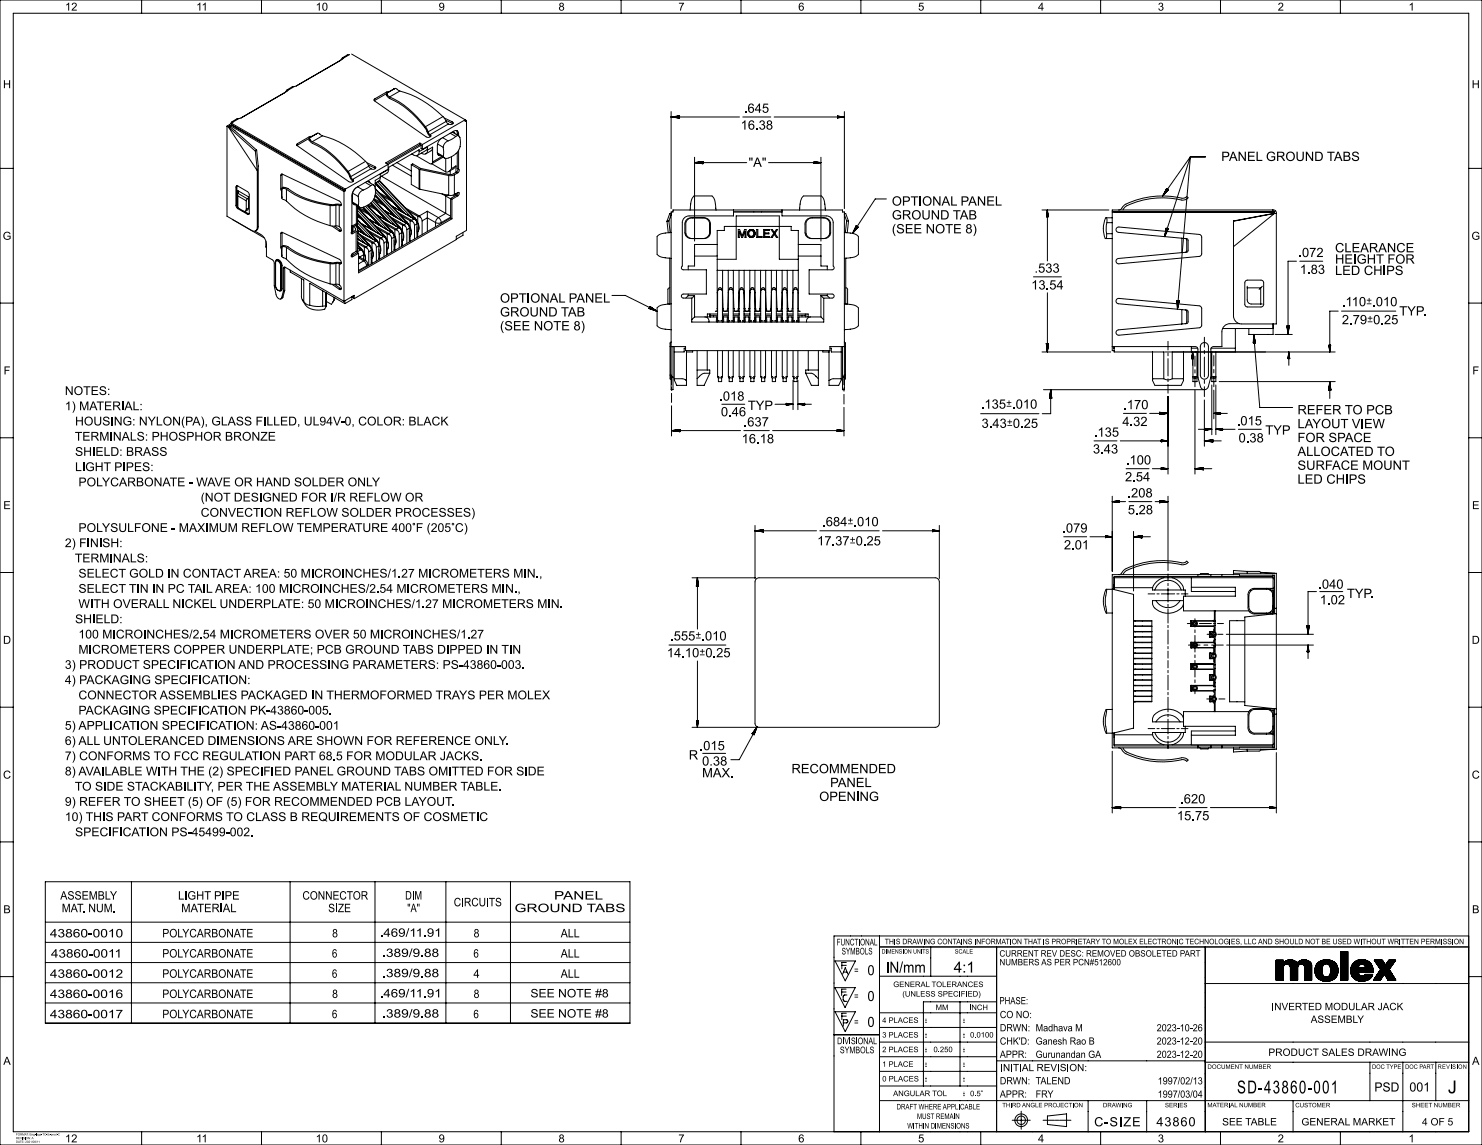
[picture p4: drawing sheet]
<svg xmlns="http://www.w3.org/2000/svg" width="559mm" height="432mm" viewBox="0 0 559 432" stroke-linecap="round" stroke-linejoin="round" font-family="sans-serif">
<defs><g id="words">
<text font-size="6.9" x="466.4" y="412.4">SD-43860-001</text>
<text font-size="6.7" x="545.9" y="412.3">J</text>
<g font-size="5.8">
<text x="333.9" y="366.8">IN/mm</text>
<text x="359.6" y="366.8">4:1</text>
</g>
<g font-size="5.3">
<text x="327.1" y="367.8">0</text>
<text x="327.1" y="377.5">0</text>
<text x="327.1" y="387.3">0</text>
</g>
<g font-size="4.9">
<text x="280.5" y="42.5">.645</text>
<text x="279.3" y="48.9">16.38</text>
<text x="282.3" y="62.9">&quot;A&quot;</text>
<text x="460.5" y="60.7">PANEL GROUND TABS</text>
<text x="336.3" y="77.5">OPTIONAL PANEL</text>
<text x="336.3" y="82.8">GROUND TAB</text>
<text x="336.3" y="88">(SEE NOTE 8)</text>
<text x="503.4" y="95.2">CLEARANCE</text>
<text x="489.6" y="96.9">.072</text>
<text x="503.4" y="99.4">HEIGHT FOR</text>
<text x="390.1" y="102.8">.533</text>
<text x="490.1" y="103.3">1.83</text>
<text x="503.4" y="103.7">LED CHIPS</text>
<text x="388.8" y="109.2">13.54</text>
<text x="188.5" y="114.1">OPTIONAL PANEL</text>
<text x="188.5" y="119.4">GROUND TAB</text>
<text x="506" y="115.5">.110</text>
<text x="527.6" y="119">TYP.</text>
<text x="188.5" y="124.6">(SEE NOTE 8)</text>
<text x="506" y="122.3">2.79</text>
<text x="271.2" y="151.1">.018</text>
<text x="282" y="154.6">TYP</text>
<text x="369.8" y="154.1">.135</text>
<text x="423.5" y="154.3">.170</text>
<text x="271.8" y="157">0.46</text>
<text x="280.4" y="160.8">.637</text>
<text x="370.1" y="161.4">3.43</text>
<text x="423.2" y="160.7">4.32</text>
<text x="466.3" y="160.4">.015</text>
<text x="489.2" y="156.3">REFER TO PCB</text>
<text x="489.2" y="161.5">LAYOUT VIEW</text>
<text x="279.6" y="167.1">16.18</text>
<text x="412.4" y="164.7">.135</text>
<text x="467" y="166.8">0.38</text>
<text x="477.1" y="163.9">TYP</text>
<text x="489.2" y="166.7">FOR SPACE</text>
<text x="412.1" y="171">3.43</text>
<text x="489.2" y="171.9">ALLOCATED TO</text>
<text x="424.5" y="175.2">.100</text>
<text x="489.2" y="177.2">SURFACE MOUNT</text>
<text x="424.2" y="181.5">2.54</text>
<text x="489.2" y="182.4">LED CHIPS</text>
<text x="425.1" y="187.6">.208</text>
<text x="425.2" y="193.9">5.28</text>
<text x="310" y="198.4">.684</text>
<text x="400.5" y="200.8">.079</text>
<text x="308.1" y="205.7">17.37</text>
<text x="401.2" y="207.2">2.01</text>
<text x="497.1" y="222">.040</text>
<text x="497.6" y="227.9">1.02</text>
<text x="507.9" y="225.5">TYP.</text>
<text x="252.7" y="241.5">.555</text>
<text x="251.4" y="247.9">14.10</text>
<text x="259.7" y="286.4">R</text>
<text x="263.8" y="282.9">.015</text>
<text x="264.7" y="288.7">0.38</text>
<text x="264.7" y="293.1">MAX.</text>
<text x="298.4" y="291.6">RECOMMENDED</text>
<text x="313" y="296.8">PANEL</text>
<text x="308.9" y="302.1">OPENING</text>
<text x="445" y="303">.620</text>
<text x="443.8" y="309.3">15.75</text>
<text x="412.6" y="424.8">C-SIZE</text>
</g>
<g font-size="4.8">
<text x="518.2" y="411.6">PSD</text>
<text x="531.4" y="411.6">001</text>
<text x="436" y="424.7">43860</text>
</g>
<g font-size="4.6">
<text x="24.5" y="149">NOTES:</text>
<text x="24.5" y="154.7">1) MATERIAL:</text>
<text x="28.3" y="160.4">HOUSING: NYLON(PA), GLASS FILLED, UL94V-0, COLOR: BLACK</text>
<text x="28.2" y="166.2">TERMINALS: PHOSPHOR BRONZE</text>
<text x="28.3" y="171.9">SHIELD: BRASS</text>
<text x="28.3" y="177.7">LIGHT PIPES:</text>
<text x="29.6" y="183.4">POLYCARBONATE - WAVE OR HAND SOLDER ONLY</text>
<text x="75.7" y="189.1">(NOT DESIGNED FOR I/R REFLOW OR</text>
<text x="75.7" y="194.9">CONVECTION REFLOW SOLDER PROCESSES)</text>
<text x="29.6" y="200.6">POLYSULFONE - MAXIMUM REFLOW TEMPERATURE 400°F (205°C)</text>
<text x="24.5" y="206.4">2) FINISH:</text>
<text x="28.2" y="212.1">TERMINALS:</text>
<text x="29.6" y="217.8">SELECT GOLD IN CONTACT AREA: 50 MICROINCHES/1.27 MICROMETERS MIN.,</text>
<text x="29.6" y="223.6">SELECT TIN IN PC TAIL AREA: 100 MICROINCHES/2.54 MICROMETERS MIN.,</text>
<text x="29.6" y="229.3">WITH OVERALL NICKEL UNDERPLATE: 50 MICROINCHES/1.27 MICROMETERS MIN.</text>
<text x="28.3" y="235">SHIELD:</text>
<text x="29.6" y="240.8">100 MICROINCHES/2.54 MICROMETERS OVER 50 MICROINCHES/1.27</text>
<text x="29.6" y="246.5">MICROMETERS COPPER UNDERPLATE; PCB GROUND TABS DIPPED IN TIN</text>
<text x="24.5" y="252.3">3) PRODUCT SPECIFICATION AND PROCESSING PARAMETERS: PS-43860-003.</text>
<text x="24.5" y="258">4) PACKAGING SPECIFICATION:</text>
<text x="29.6" y="263.7">CONNECTOR ASSEMBLIES PACKAGED IN THERMOFORMED TRAYS PER MOLEX</text>
<text x="29.6" y="269.5">PACKAGING SPECIFICATION PK-43860-005.</text>
<text x="24.5" y="275.2">5) APPLICATION SPECIFICATION: AS-43860-001</text>
<text x="24.5" y="280.9">6) ALL UNTOLERANCED DIMENSIONS ARE SHOWN FOR REFERENCE ONLY.</text>
<text x="24.5" y="286.7">7) CONFORMS TO FCC REGULATION PART 68.5 FOR MODULAR JACKS.</text>
<text x="24.5" y="292.4">8) AVAILABLE WITH THE (2) SPECIFIED PANEL GROUND TABS OMITTED FOR SIDE</text>
<text x="28.2" y="298.2">TO SIDE STACKABILITY, PER THE ASSEMBLY MATERIAL NUMBER TABLE.</text>
<text x="24.5" y="303.9">9) REFER TO SHEET (5) OF (5) FOR RECOMMENDED PCB LAYOUT.</text>
<text x="24.5" y="309.6">10) THIS PART CONFORMS TO CLASS B REQUIREMENTS OF COSMETIC</text>
<text x="28.3" y="315.4">SPECIFICATION PS-45499-002.</text>
</g>
<g font-size="4.4">
<text x="515.1" y="115.5">±.010</text>
<text x="515.5" y="122.3">±0.25</text>
<text x="379.3" y="154.1">±.010</text>
<text x="379.6" y="161.4">±0.25</text>
<text x="319.5" y="198.4">±.010</text>
<text x="320.4" y="205.7">±0.25</text>
<text x="262.2" y="241.5">±.010</text>
<text x="263.7" y="247.9">±0.25</text>
<text x="22.7" y="339.3">ASSEMBLY</text>
<text x="67.1" y="339.3">LIGHT PIPE</text>
<text x="114" y="339.3">CONNECTOR</text>
<text x="152.8" y="339.2">DIM</text>
<text x="171.1" y="341.8">CIRCUITS</text>
<text x="208.9" y="339.2">PANEL</text>
<text x="23.3" y="344">MAT. NUM.</text>
<text x="68.3" y="344">MATERIAL</text>
<text x="123.8" y="344">SIZE</text>
<text x="153.6" y="344">&quot;A&quot;</text>
<text x="194" y="344">GROUND TABS</text>
<text x="18.8" y="353.5">43860-0010</text>
<text x="61.2" y="353.5">POLYCARBONATE</text>
<text x="125.2" y="353.5">8</text>
<text x="143.1" y="353.3">.469/11.91</text>
<text x="178.6" y="353.5">8</text>
<text x="211.4" y="353.5">ALL</text>
<text x="19.2" y="361.1">43860-0011</text>
<text x="61.2" y="361.1">POLYCARBONATE</text>
<text x="125.2" y="361.1">6</text>
<text x="144.1" y="360.9">.389/9.88</text>
<text x="178.5" y="361.1">6</text>
<text x="211.4" y="361.1">ALL</text>
<text x="18.8" y="368.7">43860-0012</text>
<text x="61.2" y="368.7">POLYCARBONATE</text>
<text x="125.2" y="368.7">6</text>
<text x="144.1" y="368.5">.389/9.88</text>
<text x="178.5" y="368.7">4</text>
<text x="211.4" y="368.7">ALL</text>
<text x="18.8" y="376.4">43860-0016</text>
<text x="61.2" y="376.4">POLYCARBONATE</text>
<text x="125.2" y="376.4">8</text>
<text x="143.1" y="376.1">.469/11.91</text>
<text x="178.6" y="376.4">8</text>
<text x="200" y="376.1">SEE NOTE #8</text>
<text x="18.8" y="384">43860-0017</text>
<text x="61.2" y="384">POLYCARBONATE</text>
<text x="125.2" y="384">6</text>
<text x="144.1" y="383.7">.389/9.88</text>
<text x="178.5" y="384">6</text>
<text x="200" y="383.7">SEE NOTE #8</text>
</g>
<g font-size="4.2">
<text x="24.5" y="4">12</text>
<text x="74" y="4">11</text>
<text x="119" y="4">10</text>
<text x="165.4" y="4">9</text>
<text x="210.6" y="4">8</text>
<text x="255.8" y="4">7</text>
<text x="301" y="4">6</text>
<text x="346.2" y="4">5</text>
<text x="391.4" y="4">4</text>
<text x="436.6" y="4">3</text>
<text x="481.8" y="4">2</text>
<text x="531.1" y="4">1</text>
<text x="1.1" y="33.2">H</text>
<text x="554.9" y="33.2">H</text>
<text x="1" y="90.4">G</text>
<text x="554.8" y="90.4">G</text>
<text x="1.4" y="141.2">F</text>
<text x="555.2" y="141.2">F</text>
<text x="1.3" y="192">E</text>
<text x="555.1" y="192">E</text>
<text x="1.1" y="242.8">D</text>
<text x="554.9" y="242.8">D</text>
<text x="1.1" y="293.6">C</text>
<text x="554.9" y="293.6">C</text>
<text x="1.3" y="344.4">B</text>
<text x="555.1" y="344.4">B</text>
<text x="1.3" y="401.6">A</text>
<text x="555.1" y="401.6">A</text>
<text x="24.5" y="430.8">12</text>
<text x="74" y="430.8">11</text>
<text x="119" y="430.8">10</text>
<text x="165.4" y="430.8">9</text>
<text x="210.6" y="430.8">8</text>
<text x="255.8" y="430.8">7</text>
<text x="301" y="430.8">6</text>
<text x="346.2" y="430.8">5</text>
<text x="391.4" y="430.8">4</text>
<text x="436.6" y="430.8">3</text>
<text x="481.8" y="430.8">2</text>
<text x="531.1" y="430.8">1</text>
</g>
<g font-size="3.9">
<text x="322.1" y="367.2">=</text>
<text x="322.1" y="377">=</text>
<text x="479.4" y="381">INVERTED MODULAR JACK</text>
<text x="322.1" y="386.7">=</text>
<text x="494.2" y="385.8">ASSEMBLY</text>
<text x="478.2" y="398.2">PRODUCT SALES DRAWING</text>
<text x="460.8" y="424.4">SEE TABLE</text>
<text x="490.7" y="424.4">GENERAL MARKET</text>
<text x="536.2" y="424.4">4 OF 5</text>
</g>
<g font-size="3.8">
<text x="376.8" y="378.7">PHASE:</text>
<text x="377" y="383.9">CO NO:</text>
<text x="377" y="388.9">DRWN: Madhava M</text>
<text x="436.1" y="388.9">2023-10-26</text>
<text x="377" y="393.9">CHK'D: Ganesh Rao B</text>
<text x="436.1" y="393.9">2023-12-20</text>
<text x="377" y="398.9">APPR:</text>
<text x="390.5" y="398.9">Gurunandan GA</text>
<text x="436.1" y="398.9">2023-12-20</text>
<text x="377.1" y="403.9">INITIAL REVISION:</text>
<text x="377" y="408.9">DRWN: TALEND</text>
<text x="377" y="413.9">APPR:</text>
<text x="390.5" y="413.9">FRY</text>
<text x="436.5" y="408.9">1997/02/13</text>
<text x="436.5" y="413.9">1997/03/04</text>
</g>
<g font-size="3.5">
<text x="315.5" y="356.5">FUNCTIONAL</text>
<text x="317.4" y="360">SYMBOLS</text>
<text x="315.6" y="393.8">DIVISIONAL</text>
<text x="316.7" y="397.2">SYMBOLS</text>
</g>
<g font-size="3.4">
<text x="376.9" y="360.8">CURRENT REV DESC: REMOVED OBSOLETED PART</text>
<text x="376.9" y="364">NUMBERS AS PER PCN#512600</text>
</g>
<g font-size="2.9">
<text x="333.6" y="356.1">THIS DRAWING CONTAINS INFORMATION THAT IS PROPRIETARY TO MOLEX ELECTRONIC TECHNOLOGIES, LLC AND SHOULD NOT BE USED WITHOUT WRITTEN PERMISSION</text>
<text x="336.8" y="372.2">GENERAL TOLERANCES</text>
<text x="340.2" y="375.8">(UNLESS SPECIFIED)</text>
<text x="352.8" y="380.9">MM</text>
<text x="365.5" y="380.9">INCH</text>
<text x="332.6" y="385.8">4 PLACES</text>
<text x="348.7" y="385.7">±</text>
<text x="363.1" y="385.7">±</text>
<text x="332.6" y="391.3">3 PLACES</text>
<text x="348.7" y="391.3">±</text>
<text x="363.1" y="391.3">± 0.0100</text>
<text x="332.6" y="396.8">2 PLACES</text>
<text x="348.7" y="396.8">±</text>
<text x="352" y="396.8">0.250</text>
<text x="363.1" y="396.8">±</text>
<text x="332.6" y="402.3">1 PLACE</text>
<text x="332.7" y="407.8">0 PLACES</text>
<text x="348.7" y="402.3">±</text>
<text x="348.7" y="407.8">±</text>
<text x="363.1" y="402.3">±</text>
<text x="363.1" y="407.8">±</text>
<text x="336.8" y="413.4">ANGULAR TOL</text>
<text x="363.1" y="413.3">± 0.5°</text>
<text x="338.1" y="418.4">DRAFT WHERE APPLICABLE</text>
<text x="342.1" y="425.6">WITHIN DIMENSIONS</text>
<text x="345.8" y="422">MUST REMAIN</text>
</g>
<text font-size="2.4" x="542.1" y="403.1">REVISION</text>
<g font-size="2.3">
<text x="332.4" y="359.6">DIMENSION UNITS</text>
<text x="360" y="359.6">SCALE</text>
<text x="455.3" y="403.1">DOCUMENT NUMBER</text>
<text x="517.3" y="403.1">DOC TYPE</text>
<text x="529.8" y="403.1">DOC PART</text>
<text x="377.9" y="417.6">THIRD ANGLE PROJECTION</text>
<text x="415.9" y="417.6">DRAWING</text>
<text x="439.2" y="417.6">SERIES</text>
<text x="455.3" y="417.6">MATERIAL NUMBER</text>
<text x="488.4" y="417.6">CUSTOMER</text>
<text x="532.3" y="417.6">SHEET NUMBER</text>
</g>
<g font-size="1.1">
<text x="6" y="428.2">FORMAT: Eng-lega-TC-tb-prod-C</text>
<text x="6" y="429.6">REVISION: A</text>
<text x="6" y="431">DATE: 2021/08/11</text>
</g>
</g></defs>
<g fill="none" stroke="#000" stroke-width=".38">
<path d="M0 0h558.8v431.8h-558.8zM5 5h548.8v421.8h-548.8zM53.4 0v5M98.6 0v5M143.8 0v5M189 0v5M234.2 0v5M279.4 0v5M324.6 0v5M369.8 0v5M415 0v5M460.2 0v5"/>
<path d="M505.4 0v5M107.3 35h.1M108.3 33.8l-1 1.2M108.3 33.8l.2 .3M108.3 33.8l.2 .4M108.3 33.8h.1M108.5 34.1l-18.3 10.6M110.2 32.8h.1M110.2 32.8l-1.9 1M111 32.6l-.8 .2M111 32.6l-2.5 1.5M128.1 22.9h.1"/>
<path d="M129.2 21.8l-1.1 1.1M129.2 21.8h.1M129.2 21.8l.1 .2M129.2 21.8l.1 .3M129.3 22l-18.3 10.6M130.9 20.7h.1M130.9 20.7l-1.7 1.1M130.9 20.7l.9-.1-2.5 1.4M132.6 20.4l43.3 25.1M141.3 37.3l-.3 .4 .3 .4 19.4 13.5a.95 .95 0 0 0 1.1 .3 .95 .95 0 0 0 .5-1h-.1M141.3 37.9l-.1 .1M141.3 37.3v.6"/>
<path d="M145.6 35.4l-4.3 2.5M145.7 35.9l.6 .8a33.7 33.7 0 0 1 14.7 13l1.2 1.7M145.7 34.7l-4.4 2.6M145.7 34.7v.5M145.9 35.1l-.2 .8M146.1 35.8l.8 .8M146.1 35.8l-.4 .1M146.2 34.9l-.2 .4 .1 .5M146.2 34.9l-.3 .2M146.8 34.6l-1.1 .1M146.9 36.6a34.5 34.5 0 0 1 13.5 11.2M148.4 33.6l-2.5 1.5"/>
<path d="M148.5 33.6h-.1M148.9 33.4l-2.7 1.5M148.9 33.4h.1M148.9 33.4h.5l1.3 .9M148.9 33.4l-.5 .2M150.7 34.3a35.9 35.9 0 0 1 16.3 9.7M150.7 34.3l-3.8 2.3M85.6 47.6v33.9l14 8.2M85.6 47.6l.5 .3M86.1 47.9l10.9 16.5M86.1 47.9l10.2 9.1M86.5 47.1l.5 .3"/>
<path d="M86.5 47.1l-.9 .5M86.9 47.4v.5l9.9 8.7M86.9 47.4l42.8 24.8M87 47.4l-.4 .2 .3 .2-.8 .1M87.4 47l-.4 .4M87.4 47.2l-.5 .2M87.4 46.5v.6M87.4 46.5l42.8 24.8M87.4 47.1l42.3 24.5M87.6 45.8l-1.1 1.3M87.6 45.8h.1M87.6 45.8l.2 .3"/>
<path d="M87.6 45.8l.1 .4M87.8 46.1l-.4 .4M87.9 47.4h.1M89.3 44.8h.1M89.3 44.8l-1.7 1M90.2 44.7l-.9 .1M90.2 44.7l-2.4 1.4M96.3 57l.7 7.4M96.8 56.6l.6 6v22.9M96.8 56.6l-.5 .4M112.2 54.2l-.3 .4 .2 .4 19.4 13.5a.95 .95 0 0 0 1.1 .2 .95 .95 0 0 0 .6-.9l-.1-.1M112.2 54.7l-.2 .2"/>
<path d="M112.2 54.2v.5M116.5 52.2l-4.3 2.5M116.5 52.8l.7 .8a33.7 33.7 0 0 1 14.6 13l1.3 1.7M116.6 51.6l-4.4 2.6M116.6 51.6v.5M116.7 52l.3-.2-.2 .4 .1 .5M116.7 52l-.2 .8M116.9 52.7l.8 .7M116.9 52.7l-.4 .1M117.6 51.5l-1 .1M117.7 53.4a34.5 34.5 0 0 1 13.6 11.3M119.7 50.3l-3 1.7"/>
<path d="M119.7 50.3l-.4 .2M119.7 50.3h.1M119.7 50.3h.6l1.3 .9M121.6 51.2a35.9 35.9 0 0 1 16.3 9.6M121.6 51.2l-3.9 2.2M155.3 58.1l1.2 .6 .9-.1M156.9 58.7l5.1 3 .8 .1M158 57.2l-.1 .9-.5 .5M158 57.2v-.7l-11.4 6.6v.7M158.3 54l-12.9 7.4 .9 .6v1.8l-11.8 6.9-.9 .8-.7 1.1-.2 1.2v13.9M158.3 54.5l-12.4 7.2M158.3 54v.5"/>
<path d="M158.3 54.5l.5 .3M158.3 54l1 .5M158.8 54.8v1.2l.5 .3M158.8 54.8l-28.6 16.5M158.9 57.7l1 .4 .7-.1M159.3 54.5v1.8M160.4 47.8l1 1.9M161.2 56.6l-.2 .9-.4 .5M161.2 55.4l-.5 1.3-3.3 1.9M161.2 55.4l-3.2 1.8M161.2 55.4v1.2M161.4 49.7l.7 1.1"/>
<path d="M162.1 50.8l.1 .1M162.2 51.4l.2 .1M162.2 50.9v.5M163.1 55.5l-.4 1.2-2.1 1.3M163.1 55.5v5.6M163.1 55.5l-1.9 1.1M164.9 57.7l2.3 1.3M165 58.1l2.6 1.5M165 54.3l2.1 1.2M166.5 52.2l-1.1 1.2-.5 1.6 .1 3 .4 .6 .7 .1M166.6 59l-3.5 2.1M166.9 51.9l2.1 1.2"/>
<path d="M167 44l1.2 1.8M167 44l-6.6 3.8M167.1 59.3l-4.3 2.5M167.1 55.5l.1 3.5M167.2 59l.4 .6M167.5 44.5l3 1.4M168 45.3l2.5 1.2M168.1 59.7v5.1M168.2 45.8l.9 1M168.2 45.8l-6.8 3.9M169 53.1l-1.3 1-.6 1.4M169.1 46.8l-7 4"/>
<path d="M169.8 50.3l2.1 1.2M170.2 50l.8-.1 .7 .6M170.2 59.1v4.5M170.5 46.5l.2 .2M170.5 45.9l.3 .2a.9 .9 0 0 1-.6 1 .9 .9 0 0 1-1-.3h-.1M170.5 45.9v.6M170.6 49.9l2.3 1.3M171.9 51.5l-2.9 1.6M172.1 49.2l.3 1M172.4 57.4v6.2l.5 .2M172.4 50.2v.7M172.4 50.2l.5 .3"/>
<path d="M172.9 50.5a1.09 1.09 0 0 0-.5-1.2 1.09 1.09 0 0 0-1.3 .2l-11.8 6.8M172.9 50.5v.7M172.9 56.7v7.1M172.9 51.2l.3 .2a3.3 3.3 0 0 1 .4 3.1l-.3 1.4-.9 1.5a6.6 6.6 0 0 1-3.4 2.2h-1.4M172.9 51.2l-1 .3M175.9 45.5v41.4l-3.9 2.2v1.3l-38.4 22.2M175.9 45.5l-.5 .3v-.6l-16.1 9.3M253.1 44.1h25.7M253.1 42.1v36.6M253.1 44.1l3.1 .4M253.4 44.2h2.8M253.4 44.1h2.8"/>
<path d="M254.2 44.3h2M254.2 44h2M255 44.4h1.2M255 43.9h1.2M255.8 44.5h.4M255.8 43.8h.4M256.2 43.7v.8M256.2 43.7l-3.1 .4M261.9 59.3v31.6M280.1 44.1h10.5M291.9 44.1h26.5M309.5 59.3v31.6"/>
<path d="M315.8 44.4h.1M315.8 44.4h.5M315.8 43.8h.5M315.8 43.9h1.2M315.8 44h2M317 44.3h-1.2M317.8 44.2h-2M318.4 42.1v36.6M318.4 44.1l-2.6-.3v.6M318.4 44.1l-2.6 .3M448.8 59.1l-10.4 14.8M448.8 59.1h5.8"/>
<path d="M448.8 59.1l-9.7 30.1M448.8 59.1l-4.8 57.5M0 63.5h5M89 70.6a.44 .44 0 0 1 .2-.5 .44 .44 0 0 1 .5 .1l3.6 2 .6 .8 .1 7.4a.44 .44 0 0 1-.2 .4 .44 .44 0 0 1-.5 0M89 77.5l.7 1.2M89 70.6v6.9M89.3 77.2l.2 .7M89.3 70.4l-.3 .2M89.3 77.2l-.3 .3M89.3 70.4v6.8M89.4 70.1l-.1 .3M89.5 73.3l.2 5.1"/>
<path d="M89.5 73.3l.2 .6M89.7 72.9l-.2 .4M89.7 71.9v1M89.7 78.4l2.2 1.2h.6M89.7 78.7l3.6 2.1M89.7 73.9l3.1 1.8M89.7 73.9v4.5M89.7 72.9l3.6 2.1M89.7 71.9l4 2.3M90 78.5l-.3 .2M92.2 79.7l1.4 .9M92.8 79l-.3 .6"/>
<path d="M92.8 75.7v3.3M93.3 75l-.5 .7M93.7 74.2l-.4 .8M93.7 78.5l-.2 .5-1 .6M93.7 78.5l-.9 .5M93.7 74.2v4.3M97 64.4v21.3M105.9 66.1l.2-.4h.4l21.4 10.1a.95 .95 0 0 1 .8 .8 .95 .95 0 0 1-.5 1l-.2-.1M105.9 71.3l.3 .9M105.9 66.1v5.2M106.2 74.2h.1M106.2 71.2l.1 3.4"/>
<path d="M106.2 74.2l.1 .5M106.2 71l-.3 .3M106.3 74.6v.1M106.3 74.7l.3 .4 1.4 .7M106.4 65.9v4.9M106.4 65.9l-.5 .2M106.4 65.7v.2M106.9 70.6l-.7 .6M106.9 70.6l1 .2a33.5 33.5 0 0 0 18.5 6.3l2.2 .1M106.9 70.6v.4M106.9 71l-.4 .1-.2 .5-.1-.4M106.9 71l1.1 .4"/>
<path d="M108 71.4a34.3 34.3 0 0 0 16.5 6.1M108 75.8a35.8 35.8 0 0 0 16.5 9.3M108 71.4v4.4M124.5 77.5v7.6M126.7 77.4l1.2 .1M126.7 77.4l-2.2 .1M126.7 77.4v7.8M127.9 77.5h.1M127.9 77.5v8M128.6 77.2l.1 .1M128.6 77.2l-.6 .3M129.7 71.6l.5 .3"/>
<path d="M129.7 71.6h.1M129.7 72.2v41.4M130.2 71.9l-.5 .3M130.2 71.3v.6M131.3 64.7l1 1.9M132.3 66.6l.7 1.1M132.9 76.2l2.2 1.3M132.9 76.6l2.7 1.5M133 72.9l2.1 1.2M133 67.7h.1M133.1 68.3l.1 .1M133.1 67.7v.6"/>
<path d="M134.4 77.7l.4 .2M134.4 77.7v6.6M134.4 70.7l-1.1 1.2-.4 1.6v3.1l.4 .5 .7 .1M134.6 77.6l-.2 .1M134.8 78.1l10.1 10.7M134.8 78.4l9.9 10.4M134.8 79.4l8.7 9.2M134.8 77.9v6.7M134.8 77.9l3.5 2M134.8 70.5l2.1 1.2M135 77.8l-.2 .1M135.1 74.1v3.4"/>
<path d="M135.1 77.5l.5 .6M135.5 78.8l3.8 2.2M136.7 78.2l6.3 6.7M136.8 78.2l6.5 6.9M136.9 71.7l-1.2 .9-.6 1.5M137.1 78.1h-1.5M137.1 78.1l7.1 7.5M137.7 68.8l2.1 1.2M137.8 77.8l8.6 9.1M137.9 60.8l1.1 1.9M137.9 60.8l-6.6 3.9M138.1 68.6l.9-.2 .6 .6"/>
<path d="M138.3 61.4l3 1.4M138.4 77.5l9.1 9.7M138.5 68.4l2.4 1.4M138.6 77.4l9.2 9.7M138.7 77.4l3.5 2M138.8 62.2l2.5 1.2M139 62.7l.9 .9M139 62.7l-6.7 3.9M139.1 77.1l2.1 1.2M139.7 76.7l6.2 6.6M139.7 76.6l6.5 6.8M139.8 70l-2.9 1.7"/>
<path d="M139.9 63.6l-6.9 4.1M139.9 76.5l-2.8 1.6M140 76.4l7.1 7.6M140.4 75.9l8.9 9.3M140.8 75.3l9.6 10.2M140.9 69.8l.2 .1a3.3 3.3 0 0 1 .4 3.1l-.4 1.8-1.2 1.7M140.9 69.8l-1.1 .2M140.9 75.2l9.8 10.3M141 74.9l3 1.7M141.2 75.5l3.8 2.2M141.3 63.4l.3 .2M141.3 62.8l.3 .2a.9 .9 0 0 1-.5 .9 .9 .9 0 0 1-1.1-.2l-.1-.1"/>
<path d="M141.3 62.8v.6M141.4 74l.3 .2M141.4 73.9l7.3 7.7M141.5 73.8l7.5 8M141.5 73.6l-.1 .5M141.5 69.2l10.1 10.7M141.5 73.4l8.5 8.9M141.5 71.4l11.8 12.4M141.6 72.4l10.5 11.2M141.7 68.9l11.2 11.8M142.4 68.5l12.6 13.4M142.9 68.2l13.3 14"/>
<path d="M143 72.7l3.9 2.3M143.1 68l13.3 14.1M143.4 66.9l-.4 1.2-1.5 .9 10.4 11.1M143.4 66.9l-1.9 1.1v3.1l12 12.7M143.8 66.4l24.3 14.1M144.1 73.8l3.8 2.3M144.9 79.4l8.9 5.1M146.6 63.8l-.5 1.3-2.7 1.6M146.6 63.8l-3.2 1.9v1.2M147.7 77.7l9 5.2M148 62.3l7.1 4.1M149.6 61.3l5.5 3.2"/>
<path d="M152.9 78.4l5.2 3M153.9 79.5l3.6 2.1M155.1 62.1l.5-.3 3 1.7 10.7 2.3 1.3-.1 1.5-.8M155.1 62.1v7.5l2.9 1.7M155.1 62.1l2.9 1.7M158 63.8l.3 .1M158 71.3l.3 .1M158 63.8v7.5M158.3 63.9v7.5M158.3 63.9l10.9 2.3M158.3 71.4l10.9 2.3M161.1 79.7l-3 1.7"/>
<path d="M161.1 79.7v7.6M161.1 79.7l4.2 2.4M162.8 61.8l5.3 3M163.1 61.1l-.3 .7M166.7 73.1l1.4 .8M168.1 73.9l1.8 1.1M168.1 73.9v6.6M168.7 73.6l-.6 .3M169.1 64.7l-1 .1M169.2 66.2v7.5M169.8 64.4v1.4M169.9 74.9l.5 .3"/>
<path d="M169.9 74.9v7.3M170.2 63.6l-1.1 1.1M170.4 75.2v7.3M170.8 73.6l.7 .3M171.3 65.9l-2.1 .3M171.3 73.4l-2.1 .3M171.3 73.4l1.3-.8a.62 .62 0 0 1 .7 .6 .62 .62 0 0 1-.7 .7M171.3 65.9v7.5M171.9 62.6l-.8 .9-2 1.2M171.9 62.6v2.4M171.9 73v.7M171.9 62.6l-1.7 1"/>
<path d="M172.1 73.6l-2.2 1.3M172.1 73.6l.5 .3M172.1 64.9l.5 .3M172.6 63.7v.6l-.5 .6M172.6 73.9l-2.2 1.3M172.6 65.2l-1.3 .7M172.7 72.6l-.6 1M172.9 63.8a.75 .75 0 0 1 .3 .8 .75 .75 0 0 1-.6 .6M260.2 79.2l.2-1.8a5.7 5.7 0 0 1 1.3-3.5h6.8a8.7 8.7 0 0 1 1.4 4.9l.1 .4M261.9 61.3h19.6M261.9 61.3l3.2 .4M262.3 61.3h2.8"/>
<path d="M262.7 61.4h2.4M262.7 61.2h2.4M263.4 61.5h1.7M263.4 61.1h1.7M264.2 61.6h.9M264.2 61h.9M265 61.7h.1M265 60.9h.1M265.1 60.9v.8M265.1 60.9l-3.2 .4M276.6 79.2v2.2h-16.8l-1.1 .3-1.2 1.1-.2 1.2v16.3l-.4 .5 .1 .6 .7 .3h8.6v9.2h-8.6a.76 .76 0 0 0-.8 .8 .76 .76 0 0 0 .8 .7h3.1v9.1h49.8v-9.1h3.2a.76 .76 0 0 0 .7-.7 .76 .76 0 0 0-.7-.8h-8.7v-9.2h8.7l.7-.4-.3-1v-16.3l-.3-1.2-1.2-1.1-1.1-.3h-16.7v-2.2M276.6 79.9h18.3"/>
<path d="M289.8 61.3h19.7M301.4 79.2l.3-2.2a4 4 0 0 1 1.2-3.1h6.8a8.7 8.7 0 0 1 1.5 4.9v.4M307 61.6h.8M307 61h.1M307 61l.8 .1M307 61.1l1.6 .1M307 61.2l2.3 .1M307 61l2.5 .3M307 61v.7M307.4 61.6l-.4 .1M308.6 61.5h-1.6M309.5 61.3l-2.5 .4"/>
<path d="M334.2 75h-4.2l-8.6 13.1M392.9 79.2h25.2M394.9 79.4v2.3M394.9 79.2v19.2M394.9 79.2l-.3 2.5M394.9 79.2l.4 2.5M420.1 79.9h.1M421.9 79.2l.9-.4 .7-1a28.8 28.8 0 0 1 17.8-3.8l4.7 .8 1.5-.7 .5 .5a2.74 2.74 0 0 1-2.5 .8 30.3 30.3 0 0 0-21.4 2.7l-.7 1.1M439.1 72.5l1-1.3-1.1 1.7M439.5 71.8l.5-.7-.7 1.1M439.9 71.1l.7 .4M439.9 71.1l-1.5 2.8"/>
<path d="M439.9 71.1h.1M440.2 71.2l-1.6 2.4M440.3 71.4l-1.4 1.9M440.4 71.4l-1.2 1.6M440.4 71.4l-.9 1.4M440.5 71.5l-.5 .7M440.5 71.5l-.2 .4M440.6 71.5l-.1 .1M440.6 71.5l-2.2 2.4M479.9 79.2v1.4l-14.8 2.7v35.8l.5 1.6 .7 .9 1.1 .5M480 79.9v.6M480.5 79.9h-61.1"/>
<path d="M480.5 79.9v.6M481 79.5l.3 .7v42l-13.9-.1M481 79.5l-.8-.3h-60.8v53h.7M481 79.5l-.5 .4M553.8 63.5h5M87.6 82.7v.1M93.6 80.6l.3 .1M93.6 80.6l-.3 .2M94.9 86.9l.8 .3 .7-.1M96.2 87.2l2.7 1.6 .9 1.2 .6 1.8 .1 4.9 2.2 1.3 .6 .7 .1 9.1 .9 3.8 .7 1 .9 .1M97 85.7l-.1 .8-.5 .6M97.4 85.5l-.3 1-.7 .6"/>
<path d="M97.4 85.5l-.4 .2M100.2 90.9v2.3l.3 .1M103.9 98.9l.1-.2a1.1 1.1 0 0 1 1.2-.1 1.1 1.1 0 0 1 .5 1.1l.1 .4M103.9 98.9v-.3a.85 .85 0 0 1 .9-.6 .85 .85 0 0 1 .7 .7l.6 1.4M103.9 98.9v8.9M103.9 98.5a.92 .92 0 0 1 .9-.7 .92 .92 0 0 1 .9 .7l.7 1.6M105.9 88.1l.2-.5 .4 .1 21.4 10.1a.95 .95 0 0 1 .8 .8 .95 .95 0 0 1-.5 .9h-.2M105.9 93.2l.3 .9M105.9 88.1v5.1M106.2 96.1v.1M106.2 93.2l.1 3.4M106.2 96.1l.1 .5"/>
<path d="M106.2 93l-.3 .2M106.3 96.6h.1M106.3 96.6l.3 .5 1.4 .7M106.4 87.8v5M106.4 87.8l-.5 .3M106.4 87.6v.2M106.9 92.6l1 .2a33.5 33.5 0 0 0 18.5 6.2l2.2 .2M106.9 92.6l-.7 .6M106.9 92.6v.4M106.9 93l1.1 .3M106.9 93l-.5 .1-.1 .4-.1-.3M108 97.8a35.8 35.8 0 0 0 16.5 9.3"/>
<path d="M108 93.3a34.3 34.3 0 0 0 16.5 6.2M108 93.3v4.5M124.5 85.1l2.2 .1M124.5 99.5v7.6M125.2 85.2l2.7 1.9M126.1 85.3l2.3 1.5M126.7 85.2l1.2 .3M126.7 99.3l1.2 .1M126.7 99.3l-2.2 .2M126.7 99.3v7.9M127.9 85.5a.97 .97 0 0 1 .8 .8 .97 .97 0 0 1-.5 1l-.3-.2M127.9 99.4l.1 .1"/>
<path d="M127.9 99.4v8M128.4 86.8l.3 .2M128.4 86.8l-.5 .3M128.6 99.2h.1M128.6 99.2l-.6 .3M132.4 87.8h.1M132.4 96.5h.1M132.5 96.5l.5 .3M132.5 87.8l.5 .3M132.7 87.1a.51 .51 0 0 0-.3 .7 .51 .51 0 0 0 .6 .3M132.7 95.8v.6M133.1 95.5l-.1 .7"/>
<path d="M133.1 85.6v1.8M133.5 85.3l.5 .9M134 86.2l-.1 .7-1.4 .9M134 86.2v.6M134.1 85l.8 1.5M134.1 85l3.1 3.2M134.2 84.9l3.3 3.5M134.3 94.8l-1.3 .8a.62 .62 0 0 0-.6 .6 .62 .62 0 0 0 .6 .6M134.3 87.4l-1.3 .7M134.3 87.4v7.4M134.4 84.3l.4 .3M134.4 84.3l-1.7 1 .4 .3"/>
<path d="M134.5 84.8l4 4.2M134.7 95.2l-2.2 1.3M134.7 95.2l.5 .3M134.8 94.3v.1M134.8 94.4l-.1 .8M134.8 82.8l7.2 7.6M134.8 83.1l7 7.4M134.8 84.1l5.8 6.1M134.8 80.4l6.6 6.9M134.8 80.8l5.6 6M134.8 81l5.3 5.6M134.8 84.6l-1.7 1"/>
<path d="M134.8 94.4v.9M134.8 81.3l.6 .3M134.8 81.8l1.7 .9M134.9 86.5v7.5l-.6 .8M134.9 86.5l-.6 .9M134.9 92.3l1.4 1.5M134.9 93.5h.1M134.9 92.6l1.1 1.2M134.9 87.6l4.3 4.5M134.9 89.9l.7 .7M134.9 88.8l2.9 3.1M134.9 87.9l4 4.3"/>
<path d="M134.9 91.8l2.5 1.4M134.9 93.5l1.7 1M134.9 90.2l4.5 2.6M134.9 86.9l7.4 4.3M134.9 91.3l3.1 1.8M135.2 95.5l-2.2 1.3M135.2 96.7l2.7 1.6M135.2 97.3l1.9 1.1M135.7 88.4l5.1 3M136 93.8l-.3 .2M136.2 84.3l9 5.2M136.3 93.8h.1"/>
<path d="M136.3 93.8h-.3M136.3 93.8a5.2 5.2 0 0 1 1.5 4.4l-.4-2.2-1.4-2.2M136.6 94.5l.5 1.6M136.6 94.5l-.6-.3-1.2 .7M136.7 89.5l3.6 2.1M137.1 97.3l.1 .6M137.1 96.1v1.7M137.1 96.1l-1.5 .8M137.1 98.4l.8 .8 .3 1M137.1 98.4l-1.9 1.1M137.4 93.2l.9 .3M137.4 93.2v2.3"/>
<path d="M137.9 98.3l.6 .6 .2 .7M137.9 98.3l-.8 .1M138 93.1l.3 .4M138.3 93.5l.7 1.4M138.5 86.7l5.2 3M138.7 99.6l-.5 .6M138.7 99.6v.7M138.9 92.2a5.2 5.2 0 0 1 1.5 5.1M138.9 92.2l-.3 .2M139 94.9v5.2M139.1 82.7l9 5.2M139.2 92.1l-.3 .1"/>
<path d="M139.2 92.1h.1M139.2 92.1a4.9 4.9 0 0 1 1.2 5.2M139.4 92.8l.6 1.6M139.4 92.8l-.5-.3-.9 .6M139.5 87.8l3.6 2.1M140 95.5v1.8M140 94.4v5.2M140 94.4l-1 .5M140 99l.3 .2M140.3 91.6v2.2M140.3 97.5v1.7M140.3 91.6l.9 .2"/>
<path d="M140.3 99.2l.2 .1M140.4 97.3l-.4 .5M140.8 91.4l.4 .4M141.2 91.8l.7 1.5M141.4 85.1l5.2 3M141.8 90.5a5.2 5.2 0 0 1 1.4 5.1M141.8 90.5l-.3 .2M141.9 93.3v5.1M142 81l8.4 4.9M142 90.4h.1M142 90.4l-.2 .1M142 90.4l.9 1.3 .6 1.5 .1 1.2-.4 1.2"/>
<path d="M142.3 91.2l-.5-.3-1 .5M142.3 91.2l.6 1.5M142.5 86.2l3.5 2M142.9 94v1.4M142.9 92.7l-1 .6M142.9 97.4l.2 .1M142.9 92.7v5.2M143.1 97.5l.2 .1M143.1 89.9v2.3M143.1 95.8v1.7M143.1 89.9l1 .3M143.2 95.6l-.3 .5"/>
<path d="M143.7 89.7l.4 .5M144.1 90.2l.7 1.4M144.3 83.4l5.2 3M144.7 88.8a5.2 5.2 0 0 1 1.5 5.2M144.7 88.8l-.3 .2M144.8 91.6v5.2M144.9 88.8h.1M144.9 88.8h-.2M144.9 88.8a4.9 4.9 0 0 1 1.3 5.2M145.2 89.5l-.6-.3-.9 .5M145.2 89.5l.5 1.6M145.3 84.5l3.6 2.1"/>
<path d="M145.7 92.2v1.7M145.7 95.7l.3 .2M145.7 91.1l-.9 .5M145.7 91.1v5.1M146 88.2v2.2M146 94.2v1.7M146 88.2l.9 .3M146 95.9l.2 .1M146.2 94l-.5 .5M146.6 88.1l.3 .4M146.9 88.5l.8 1.4M147.2 81.8l5.1 3"/>
<path d="M147.5 87.2a5.2 5.2 0 0 1 1.5 5.1M147.5 87.2l-.3 .2M147.7 89.9v5.2M147.8 87.1l-.3 .1M147.8 87.1h.1M147.8 87.1l.4 .6a4.7 4.7 0 0 1 .8 4.6M148.1 87.9l.5 1.5M148.1 87.9l-.6-.4-.9 .6M148.2 82.9l3.6 2M148.6 90.7v1.4M148.6 89.4l-.9 .5M148.6 89.4v5.2"/>
<path d="M148.6 94l.3 .2M148.9 86.6v2.2M148.9 92.5v1.7M148.9 94.2l.2 .1M148.9 86.6l.9 .2M149 92.3l-.4 .5M149.5 86.4l.3 .4M149.8 86.8l.7 1.5M150 80.1l5.2 3M150.3 85.8l.6 .4M150.4 85.9l.5 .3M150.4 85.9l-.9 .5"/>
<path d="M150.4 85.5a5.2 5.2 0 0 1 1.5 5.1M150.4 85.5l-.3 .2M150.5 88.3v5.1M150.7 85.5h.1M150.7 85.5h-.3M150.7 85.5l.9 1.3 .5 1.4 .1 1.4-.3 1M150.9 86.2l.6 1.5M151 81.2l3.6 2.1M151.5 88.9v1.7M151.5 92.8v.1M151.5 87.7l-1 .6M151.5 92.4l.3 .1"/>
<path d="M151.5 87.7v5.2M151.8 92.5l.1 .1M151.8 84.9l.9 .3M151.8 84.9v2.2M151.8 90.9v1.6M151.9 90.6l-.4 .6M152.3 84.8l.4 .4M152.7 85.2l.7 1.4M153.3 83.8a5.2 5.2 0 0 1 1.4 5.2M153.3 83.8l-.3 .2M153.4 86.6v5.2M153.5 83.8h-.2"/>
<path d="M153.5 83.8h.1M153.5 83.8l.9 1.2 .6 1.5 .1 1.4-.4 1.1M153.8 84.5l.5 1.6M153.8 84.5l-.5-.3-1 .6M154.3 87.3v1.5M154.3 86.1v5.1M154.3 86.1l-.9 .5M154.3 90.7l.3 .2M154.6 90.9l.2 .1M154.6 83.3v2.2M154.6 89.1v1.8M154.6 83.3l1 .2"/>
<path d="M154.7 89l-.4 .5M155.2 83.1l.4 .4M155.6 83.5l.7 1.5M156.2 82.2a5.2 5.2 0 0 1 1.4 5.1M156.2 82.2l-.3 .2M156.3 85v5.1M156.4 82.1h.1M156.4 82.1l-.2 .1M156.4 82.1l1 1.4 .5 1.4 .1 1.4-.4 1M156.7 82.9l-.6-.3-.9 .5M156.7 82.9l.5 1.5M157.2 85.5v1.8"/>
<path d="M157.2 84.4l-.9 .6M157.2 84.4v5.2M157.5 81.6v2.2M157.5 87.5v1.9M157.5 81.6l.9 .3M157.6 87.3l-.4 .5M158.1 81.4l.3 .5M158.4 81.9l.8 1.4M159.2 83.3v5.2M159.2 83.3l1.9-1.1 3.1 1.7M164.2 83.9l1.1 .3 1.1-.3M164.2 83.9v1.6"/>
<path d="M165.3 82.1l.8 .8 .3 1M165.3 82.1l-.8 .8-.3 1M166.4 83.9v.4M168.1 80.5l1.8 1M168.1 80.5l-2.8 1.6M169.9 82.2l-34.7 20.1M169.9 81.9l-3.5 2M169.9 82.2l.5 .3M170.4 82.5l-35.2 20.4v-7.4M174.6 87.7v1l-2.6 1.5M251.5 83.4l.5 4.4M252.2 83.3l-.7 .1"/>
<path d="M252.2 83.3l.5 4.4M252.5 97.4v17.2h-.7v-5.4l.2-.5 .5-.2M253.1 87.6l-1.8 .2a5.7 5.7 0 0 0-3.5 1.4v6.7a8.7 8.7 0 0 0 4.8 1.5l.5 .1M253.1 80.5h-.6l-1 2.9M253.1 81l-.9 2.3M258.6 88.1l.9 1.4 1.5 .5M258.7 83l.8-.6 1.1-.3h4.9l1.5 .6 .6 .7 .3 1.1v3.1l-.5 1.5-.8 .6-1.1 .3h-4.9l-1.5-.6-.6-.7-.3-1.1v-3.1zM261 82.1l-1.5 .5-.9 1.4v4.9M261.9 96.6h8.5M265.1 82.1l1.5 .5 .9 1.4v4.9M267.5 88.1l-.9 1.4-1.5 .5M270.4 92.2h-8.5v8.1h-2.4v1.4"/>
<path d="M270.4 97.8h7.2v-16.4h16.2v16.4h7.2M278.4 86.5h.5l.9 2.5 1-2.5h.5v3.1h-.4v-2.4l-.9 2.4h-.4l-.9-2.4v2.4h-.3zM285.3 86.5h.4v2.7h1.6v.4h-2zM287.9 86.5h2.2v.4h-1.8v.9h1.6v.4h-1.6v1h1.8v.4h-2.2zM290.7 86.5h.5l.8 1.2 .7-1.2h.5l-1 1.5 1 1.6h-.4l-.8-1.2-.8 1.2h-.5l1-1.6zM301 92.2h8.5v8.1h2.4v1.4M301 96.6h8.5M303.9 88.1l.9 1.4 1.5 .5M304.1 83l.8-.6 1-.3h5l1.4 .6 .7 .7 .2 1.1v3.1l-.5 1.5-.8 .6-1 .3h-5l-1.5-.6-.6-.7-.3-1.1v-3.1zM306.3 82.1l-1.5 .5-.9 1.4v4.9M310.4 82.1l1.5 .5 .9 1.4v4.9M312.8 88.1l-.9 1.4-1.5 .5"/>
<path d="M318.4 87.6l1.7 .2a5.7 5.7 0 0 1 3.6 1.4v6.7a8.7 8.7 0 0 1-4.9 1.5l-.4 .1M318.4 80.5h.5l1 2.9M318.4 81l.8 2.3M318.9 97.4v17.2h.7v-5.4l-.2-.5-.5-.2M319.2 83.3l.7 .1M319.2 83.3l-.5 4.4M319.9 83.4l-.4 4.4M322.8 85.2l.7 .4-2.1 2.5M322.8 85.2l-1.4 2.9M322.9 85.2l-.3 .4M322.9 85.2l-.6 1.1M323 85.3l-1.1 1.7"/>
<path d="M323.1 85.4l-1.5 2.3M323.3 85.5l-1.4 2M323.3 85.5l-1.1 1.7M323.4 85.6l-.7 1M323.5 85.6l-.3 .4M394.6 81.7h.7M394.6 81.7h.1M394.7 80.9v.8M394.8 80.2v1.5M395.1 80.2v1.5M395.2 80.9v.8M395.2 81.3v.4"/>
<path d="M417.1 82.1l.3 .5v1.4M417.3 88.1l-.4 1.9M417.3 88.1h2.1M417.4 84l-.3 1.7 .2 2.4M417.4 84h2M419.4 82.1h-2.5a10.2 10.2 0 0 0-.2 7.9h2.7M421.2 85.8l.7-.2 30.3 2.8 .6 .3 .3 .7v6.3l-.5 .9-30.7 2.9a1.01 1.01 0 0 1-1.1-.9 1.01 1.01 0 0 1 .9-1.1l25.8-2.4 .5-.7v-3.8l-.4-.6-25.9-2.4a1.01 1.01 0 0 1-.9-.7 1.01 1.01 0 0 1 .4-1.1zM439.5 86.9l.3-.8-.3 1.2M439.7 86.1l.8 .2M439.7 86.1l-.6 3.1M439.7 86.1v.1M439.9 86.1l-.5 1.6"/>
<path d="M440 86.2l-.7 2.3M440.2 86.2l-.9 2.7M440.2 86.3l-.7 2.2M440.3 86.8l.1-.5-.3 .8M440.3 86.3l-.5 1.5M440.5 86.3v.1M440.5 86.3l-1.4 2.9M445.6 89.8v5.5M446.9 90l.6 .7-.1 3.9-.5 .5M480 80.5h-.1M480.5 80.5l-15.4 12.5M480.5 80.5l-15.4 2.9"/>
<path d="M481.3 80.5h-1.3M488.8 98.5h-3.1v27.6M490.1 98.5h8.6M0 114.3h5M103.9 107.8l.4 1.1 .9 .7a.68 .68 0 0 0 .9-.7M103.9 107.8a1.22 1.22 0 0 0 .4 1.3 1.22 1.22 0 0 0 1.4 .1l.1-.3M105.8 100.1h.3M105.8 108.9h.3M105.8 100.1v8.8M106.1 100.1h.3M106.1 108.9h.3M106.1 100.1v8.8"/>
<path d="M106.2 112.3l-.3 .4M106.4 108.9a.72 .72 0 0 1-.3 .7 .72 .72 0 0 1-.8 .1M106.4 100.1v8.8M106.7 112l-.8 .7M106.7 112l-.5 .3M106.9 101.2a.44 .44 0 0 1 .2-.4 .44 .44 0 0 1 .5 0l22.1 12.8M106.9 101.2v8.6M106.9 109.8l-.7 2.5M107.4 100.9v8.6M107.4 109.5l-.7 2.5M107.4 109.5l-.5 .3M107.4 100.9l-.5 .3"/>
<path d="M107.4 100.7v.2M109.4 101.9v.7l5.1 2.9v8.3M113.7 105v6.9l.3 1.2M114 113.1l.5 .7M114 113.1l1.1 1.8a6.6 6.6 0 0 0 7.4 1.6l.6-1M114.5 113.8a2.86 2.86 0 0 0 2.3 1.3M116.8 115.1a10.5 10.5 0 0 0 4.9 .4M121.7 109.7v5.8M122.8 115.4l-1.1 .1M122.8 115.4l.3 .1M122.8 110.3v5.1M123.1 113.7l1.9 1.1 .5-.9"/>
<path d="M123.1 110.5v5M124.5 107.1l2.2 .1M125.2 107.2l2.7 1.9M125.9 113.2l-.4 .7M125.9 112.1v1.1M126.1 112.9l-.2 .3M126.1 112.9l-.6 1M126.1 107.2l2.3 1.6M126.4 112.4l-.3 .5M126.7 107.2l1.2 .2M127.9 107.4a.97 .97 0 0 1 .8 .8 .97 .97 0 0 1-.5 1l-.3-.1M128.4 108.8l.3 .1"/>
<path d="M128.4 108.8l-.5 .3M130 114.5l-13.2-7.7v8.3M130 113.4v1.1M133.2 111.6h.1M133.6 112.6l-.9-.7v1.1l-2.7 1.5M133.6 112.6v-1.2l-3.9 2.2M138.2 100.2l-3 1.8M138.2 100.2v.4M230.7 111.4h5.1l12 6M244.7 116.3l.4-.7 2.7 1.8M244.7 116.3l3.1 1.1M244.7 116.3l.1 .1"/>
<path d="M244.8 116.3l.8 .3M244.9 116.1l2.5 1.2M245 115.9l2.1 1.1M245 115.7l1.5 .8M245.5 115.9l-.4-.2 .7 .4M246.3 116.9l-1.5-.7 1.9 .8M253.1 114.6l-1.8 .2a5.7 5.7 0 0 0-3.5 1.3v6.8a8.7 8.7 0 0 0 4.8 1.4l.5 .1M259.5 111.5h2.4M259.5 110.9v.6M259.5 111.5l-.9 .9M261.9 111.5v8M261.9 119.5l8.4 .2"/>
<path d="M261.9 111.5l-1.1 1.1M261.9 119.5l-1.1 1.1M265.8 119.5a1.6 1.6 0 0 1 1.5 2M267.5 118.4v1.1M267.8 118.4v1.1M267.8 118.9h2.8M269 118.9v.6M270.2 119.6h.4M270.3 119.7l-.2 1.8M270.3 119.7l.1 1.8M270.4 101.9h30.6M270.4 110.4h.2"/>
<path d="M270.4 116.4h.2M270.6 117.4h-.9l.7-.3v-30.2h2.7v-1.5h25.2v1.5h2.7v30.2l.7 .3h-.8M270.6 118.4h-3.9v1.1M270.8 109.4l-.2 12.1M270.9 109.3a.64 .64 0 0 1 .4-.8 .64 .64 0 0 1 .8 .3v.5M271.1 109.3l-.3 .1M271.4 109.1l-.6 .3M271.6 109.1l.6 .3M271.9 109.3l.3 .1M272.2 109.4l.2 .3M272.4 116.4h.3l.2 .8 .6 .2 .6-.2 .2-.8h.3M272.4 117.4h2.2"/>
<path d="M272.4 110.4h.1M272.4 118.4h2.2M272.4 119.6h.4M272.4 118.9h2.2M272.5 101.9l-.1 19.6M272.5 110.4l.1 6M272.7 119.7l.2 1.8M274.3 119.6h.3M274.3 119.7l-.1 1.8M274.3 119.7l-1.4-.2-.3 .3v1.7M274.3 119.7l.2 1.8M274.6 110.4h.1"/>
<path d="M274.6 101.9v8.5M274.6 110.4l-.2 6M274.8 109.3l-.2 12.2M274.9 109.2a.64 .64 0 0 1 .4-.7 .64 .64 0 0 1 .8 .3l.1 .4M275.1 109.2l-.3 .1M275.5 109l-.7 .3M275.7 109l.6 .3M276 109.2l.3 .1M276.3 109.3l.2 .3M276.5 116.4h.3l.2 .8 .6 .2 .6-.2 .1-.8h.4M276.5 117.4h2.2M276.5 110.4h.1"/>
<path d="M276.5 118.4h2.2M276.5 119.6h.3M276.5 118.9h2.2M276.5 101.9v19.6M276.5 110.4l.2 6M276.8 119.7l.1 1.8M278.3 119.6h.4M278.4 119.7l-.2 1.8M278.4 119.7l-1.5-.2-.3 .3v1.7M278.4 119.7l.2 1.8M278.7 110.4h.1M278.7 110.4l-.3 6"/>
<path d="M278.7 101.9v8.5M278.9 109.4l-.2 12.1M279 109.3a.64 .64 0 0 1 .4-.8 .64 .64 0 0 1 .8 .3v.5M279.2 109.3l-.3 .1M279.5 109.1l-.6 .3M279.7 109.1l.6 .3M280 109.3l.3 .1M280.3 109.4l.2 12.1M280.5 116.4h.4l.1 .8 .7 .2 .6-.2 .1-.8h.4M280.5 117.4h2.3M280.5 110.4h.1M280.5 118.4h2.3"/>
<path d="M280.5 119.6h.4M280.5 118.9h2.3M280.6 101.9v8.5M280.6 110.4l.2 6M280.9 119.7l.1 1.8M282.4 119.6h.4M282.4 119.7l-.1 1.8M282.4 119.7l-1.4-.2-.3 .3v1.7M282.4 119.7l.2 1.8M282.7 110.4h.1M282.7 101.9v8.5M282.7 110.4l-.2 6"/>
<path d="M283 109.3l-.2 12.2M283.1 109.2a.64 .64 0 0 1 .4-.7 .64 .64 0 0 1 .8 .3v.4M283.3 109.2l-.3 .1M283.6 109l-.6 .3M283.8 109l.6 .3M284.1 109.2l.3 .1M284.4 109.3l.2 12.2M284.6 116.4h.4l.1 .8 .6 .2 .6-.2 .2-.8h.3M284.6 119.6l.3 .2 .2 1.7M284.6 117.4h2.2M284.6 110.4h.1M284.6 118.4h2.2"/>
<path d="M284.6 118.9h2.2M284.6 101.9v8.5M284.6 110.4l.3 6M286.5 119.6h.3M286.5 119.7l-.1 1.8M286.5 119.7l-1.4-.2-.4 .3v1.7M286.5 119.7l.2 1.8M286.8 110.4h.1M286.8 101.9v8.5M286.8 110.4l-.2 6M287 109.4l-.2 12.1M287.1 109.3a.64 .64 0 0 1 .4-.8 .64 .64 0 0 1 .8 .3l.1 .5"/>
<path d="M287.3 109.3l-.3 .1M287.6 109.1l-.6 .3M287.8 109.1l.7 .3M288.2 109.3l.3 .1M288.5 109.4l.2 12.1M288.7 116.4h.3l.2 .8 .6 .2 .6-.2 .1-.8h.4M288.7 119.6l.3 .2 .1 1.7M288.7 117.4h2.2M288.7 110.4h.1M288.7 118.4h2.2M288.7 118.9h2.2M288.7 110.4l.2 6"/>
<path d="M288.7 101.9v8.5M290.5 119.6h.4M290.6 119.7l-.2 1.8M290.6 119.7l-1.5-.2-.3 .3v1.7M290.6 119.7l.1 1.8M290.8 110.4h.1M290.8 101.9v8.5M290.8 110.4l-.2 6M291.1 109.3l-.2 12.2M291.2 109.2a.64 .64 0 0 1 .4-.7 .64 .64 0 0 1 .8 .3v.4M291.4 109.2l-.3 .1M291.7 109l-.6 .3"/>
<path d="M291.9 109l.6 .3M292.2 109.2l.3 .1M292.5 109.3l.2 12.2M292.7 116.4h.4l.1 .8 .6 .2 .7-.2 .1-.8h.4M292.7 119.6l.4 .2 .1 1.7M292.7 117.4h2.3M292.7 110.4h.1M292.7 118.4h2.3M292.7 118.9h2.3M292.8 101.9v8.5M292.8 110.4l.2 6M294.6 119.6h.4"/>
<path d="M294.6 119.7l-.1 1.8M294.6 119.7l-1.4-.2-.3 .3v1.7M294.6 119.7l.2 1.8M294.9 110.4h.1M294.9 110.4l-.2 6M294.9 101.9l.1 19.6M295.1 109.4l-.1 .3M295.3 109.3a.64 .64 0 0 1 .4-.8 .64 .64 0 0 1 .7 .3l.1 .5M295.5 109.3l-.4 .1M295.8 109.1l-.7 .3M296 109.1l.6 .3M296.3 109.3l.3 .1"/>
<path d="M296.6 109.4l.2 12.1M296.8 116.4h.3l.2 .8 .6 .2 .7-.2 .1-.8h.3M296.8 119.6l.3 .2 .1 1.7M296.8 117.4h2.2M296.8 110.4h.1M296.8 118.4h2.2M296.8 118.9h2.2M296.8 110.4l.3 6M296.8 101.9v8.5M298.7 119.6h.3M298.7 119.7l-.1 1.8M298.7 119.7l-1.5-.2-.3 .3v1.7"/>
<path d="M298.7 119.7l.2 1.8M299 101.9v19.6M299 110.4h.1M299 110.4l-.2 6M299.2 109.3l-.2 .3M299.3 109.2a.64 .64 0 0 1 .4-.7 .64 .64 0 0 1 .8 .3v.4M299.5 109.2l-.3 .1M299.8 109l-.6 .3M300 109l.7 .3M300.3 109.2l.4 .1M300.7 109.3l.2 12.2M300.9 119.6l.3 .2 .1 1.7"/>
<path d="M300.9 110.4h.1M300.9 116.4h.1M300.9 118.4h3.8v1.1M300.9 118.9h2.7M302.4 118.9v.6M303.6 118.4v1.1M303.9 118.4v1.1M305.6 119.5a1.6 1.6 0 0 0-1.5 2M309.5 111.5v8M309.5 119.5h-8.2l-.3 .3v1.7M309.5 119.5l1.1 1.1M309.5 111.5h2.4"/>
<path d="M309.5 111.5l1.1 1.1M311.9 110.9v.6M311.9 111.5l.9 .9M318.4 114.6l1.7 .2a5.7 5.7 0 0 1 3.6 1.3v6.8a8.7 8.7 0 0 1-4.9 1.4l-.4 .1M389.7 104.4h10.5M394.9 110.4v22.3M421.2 112.8l.7-.3 30.3 2.8 .6 .4 .3 .6v6.3l-.5 .9-30.7 2.9a1.01 1.01 0 0 1-1.1-.9 1.01 1.01 0 0 1 .9-1.1l25.8-2.4 .5-.7v-3.8l-.4-.5-25.9-2.4a1.01 1.01 0 0 1-.9-.8 1.01 1.01 0 0 1 .4-1zM443.8 113.4l.8 .1M443.8 113.4l.2 3.2M443.8 113.4v.1M443.8 113.9l.1-.5v1.3M443.9 115.4l.2-2-.2 2.8"/>
<path d="M444.3 113.4l-.2 2.4M444.4 114.7l.1-1.2-.2 1.6M444.6 113.5l-.1 .4M444.6 113.5v.1M444.6 113.5l-.6 3.1M445.6 116.8v5.4M446.9 116.9l.6 .7-.1 3.9-.5 .6M469.7 105.9l.7-.3h5.1a1.01 1.01 0 0 1 1 1.1v8.1a1.01 1.01 0 0 1-1 1h-5.1a1.02 1.02 0 0 1-1-1v-8.1zM470.3 107.9v5.2a1.52 1.52 0 0 0 1.5 1.5h4.2M470.3 108.6h5.1M475.4 108.6v6M475.4 108.6l-.6 .6"/>
<path d="M476 107.9l-.6 .7M504.6 117.3h-3.2v15.4M505.8 117.3h20.5M553.8 114.3h5M253.1 129l-.5 .4v13.4l.5 .4M253.1 130.7h5.4v1.5h54.4v-1.5h5.5M253.8 130.7v16.3h-.7v-67.1h.7v-.7h63.9v.7h.7v67.1h-.7v-16.3M254.2 130.7v12.6l1 2h3.6v-13.1M258.5 131.3h-.5v1.4h-3.8M261.2 132.2v.5h-2.4M262.9 132.2v13.1h2.6l2.1-4.5M262.9 139.5h4.7v1.3"/>
<path d="M266.7 132.2v7.3M270.6 121.3l.5-.5v.7M270.6 132.2v9.9M272.4 121.3l-.5-.5v.7M272.4 132.2v9.9M274.6 121.3l.5-.5v.7M274.6 132.2v9.9M276.5 121.3l-.5-.5v.7M276.5 132.2v9.9M278.7 121.3l.5-.5v.7M278.7 132.2v9.9M280.5 121.3l-.5-.5v.7"/>
<path d="M280.5 132.2v9.9M282.8 121.3l.5-.5v.7M282.8 132.2v9.9M284.6 121.3l-.5-.5v.7M284.6 132.2v9.9M286.8 121.3l.5-.5v.7M286.8 132.2v9.9M288.7 121.3l-.5-.5v.7M288.7 132.2v9.9M290.9 121.3l.5-.5v.7M290.9 132.2v9.9M292.7 121.3l-.5-.5v.7"/>
<path d="M292.7 132.2v9.9M295 121.3l.5-.5v.7M295 132.2v9.9M296.8 121.3l-.5-.5v.7M296.8 132.2v9.9M299 121.3l.5-.5v.7M299 132.2v9.9M300.9 121.3l-.6-.5v.7M300.9 132.2v9.9M304.8 132.2v7.3M308.6 139.5h-4.8v1.3M308.6 132.2v13.1h-2.7l-2.1-4.5"/>
<path d="M310.3 132.2v.5h2.3M312.9 131.3h.6v1.4h3.7M317.2 130.7v12.6l-1 2h-3.6v-13.1M318.4 129l.4 .4v13.4l-.4 .4M392.9 132.7h25.9M394.5 129.6h.8M394.5 129.6l.4 3.1M394.5 129.6h.1M394.6 129.6v.8M394.7 129.6v1.6M394.8 129.6v2.4M394.9 129.6v2.7"/>
<path d="M395.1 129.6l-.1 2.4M395.2 129.6l-.1 1.6M395.3 129.6l-.1 .8M395.3 129.6h.1M395.3 129.6l-.4 3.1M419.4 130.7h31.3a1.02 1.02 0 0 1 1 1v10.5l1 3.6a1.52 1.52 0 0 0 1.4 1.2 1.52 1.52 0 0 0 1.5-1.2l1-3.6v-10.9M420.1 130.7v2h18.7v10.1M434.6 132.7v10.8l.9 1.8h9.9l.8-1.8v-10.8M439.1 132.7h64.3M440.4 128.8v3.2M440.4 133.1v1.1M440.4 135.3v6.5"/>
<path d="M442 132.7v10.1M449.2 131.3h2.4M449.2 130.7v2M449.3 135.3h.7M449.4 134.9v.4M449.5 134.1v1.2M449.6 133.3v2M449.7 132.7v5.1M449.7 132.7l-.4 2.6M449.7 132.7l.3 2.6M449.7 132.9v2.4M449.8 132.7v11.2h1.5v-11.2"/>
<path d="M449.9 134.5v.8M450 135.2v.1M450.6 134.3v3.8M450.6 139.4v1.3M452.9 129.8a1.52 1.52 0 0 1 1.7-.5 1.52 1.52 0 0 1 1 1.4v10.8a1.52 1.52 0 0 1-1.5 1.5 1.52 1.52 0 0 1-1.5-1.5v-10.8zM454.1 127.2v3.7M454.1 132.2v1.2M454.1 134.6v7.5M456.6 131.3h9.2M456.9 132.7v11.2h1.5v-11.2M457.7 134.1v3.9M457.7 139.3v1.3"/>
<path d="M461 123.9h19M465.8 123.9v8.8M467.4 122.1h-3.6a3 3 0 0 0-3.1 3v5.6h-3.4l-.7 .6M472.6 129.2v.1M472.6 128.9v.4M472.7 127.3v2l-.1-1.2M472.7 126.5l.2 2.8M472.7 126.1l-.1 3.2M472.7 126.1l.7 3.2M472.7 126.1l2.3 27.6h12.4M472.8 126.5l.2 2.8M473 127.3l.1 2"/>
<path d="M473.1 128l.1 1.3M473.2 128.4l.1 .9v-.5M473.4 129.2v.1M473.4 129.3h-.8M480 122.2v3.9h-9.1v-2.2M480.8 126.1h6.5M485.3 123h.8M485.3 123l.4 3.1M485.3 123v.4M485.4 123v.8M485.4 123l.1 1.6M485.5 123l.1 2.4"/>
<path d="M485.6 135.2h.7M485.7 134.8v.4M485.8 123l-.1 2.7M485.8 134v1.2M485.8 133.7v1.5M485.9 123l-.1 2M486 132.7v5.1M486 132.7l-.4 2.5M486 132.7l.3 2.5M486 123l-.1 1.2M486 132.9v2.3M486 123v.4"/>
<path d="M486.1 123h.1M486.1 123l-.4 3.1M486.1 133.7v1.5M486.2 134.4v.8M486.3 135.2h.1M501.1 130.2h.6M501.1 130.2l.3 2.5M501.1 130.2v.4M501.2 130.2v1.2M501.3 130.2v2M501.5 130.2v2M501.6 130.2v1.2"/>
<path d="M501.7 130.2l-.1 .8M501.7 130.2h.1M501.7 130.2l-.3 2.5M253.1 142.2h.7M253.2 141.5v3.4M253.2 146v1.2M253.2 148.3v3.5M253.2 153v11.4M254.2 142.8h3.2l1.4 .7M267.6 140.8l-2.6 .1-2.1 1.9M270.6 142.1l.3 .5M270.9 142.6v1.3h1.2v-1.3"/>
<path d="M271.1 141.9l-.5 .2M271.4 142.5l-.5 .1M271.6 142.5l.5 .1M271.9 141.9l.5 .2M272.2 152.5h8.6M272.4 142.1l-.3 .5M274.6 142.1l.3 .5M274.9 142.6v1.3h1.3v-1.3M275.1 141.9l-.5 .2M275.5 142.5l-.6 .1M275.7 142.5l.5 .1M276 141.9l.5 .2"/>
<path d="M276.5 142.1l-.3 .5M278.7 142.1l.3 .5M279 142.6v1.3h1.2v-1.3M279.2 141.9l-.5 .2M279.5 142.5l-.5 .1M279.7 142.5l.5 .1M280 141.9l.5 .2M280.5 142.1l-.3 .5M282.8 142.1l.3 .5M283.1 142.6v1.3h1.2v-1.3M283.3 141.9l-.5 .2M283.6 142.5l-.5 .1"/>
<path d="M283.8 142.5l.5 .1M284.1 141.9l.5 .2M284.6 142.1l-.3 .5M286.8 142.1l.3 .5M287.1 142.6v1.3h1.3v-1.3M287.3 141.9l-.5 .2M287.6 142.5l-.5 .1M287.8 142.5l.6 .1M288.2 141.9l.5 .2M288.7 142.1l-.3 .5M290.9 142.1l.3 .5M291.2 142.6v1.3h1.2v-1.3"/>
<path d="M291.4 141.9l-.5 .2M291.7 142.5l-.5 .1M291.9 142.5l.5 .1M292.2 141.9l.5 .2M292.2 152.5h6.8M292.7 142.1l-.3 .5M295 142.1l.3 .5M295.3 142.6v1.3h1.2v-1.3M295.5 141.9l-.5 .2M295.8 142.5l-.5 .1M296 142.5l.5 .1M296.3 141.9l.5 .2"/>
<path d="M296.5 152.1l2.5 .4M296.5 152.1v.7M296.5 152.1l.4 .1M296.5 152.2l1.2 .1M296.5 152.3l1.9 .1M296.5 152.8h.1M296.8 142.1l-.3 .5M297.3 152.7h-.8M298.1 152.6h-1.6M298.8 152.5h-2.3M299 143.4v11.1M299 152.5l-2.5 .3"/>
<path d="M299 142.1l.3 .5M299.3 142.6v1.3h1.2v-1.3M299.5 141.9l-.5 .2M299.8 142.5l-.5 .1M300 142.5l.5 .1M300.3 141.9l.6 .2M300.9 152.5h5M300.9 143.4v11.1M300.9 152.5l2.5 .3M300.9 142.1l-.4 .5M301 152.5h2.4M301.4 152.4h2"/>
<path d="M301.8 152.6h1.6M302.2 152.3h1.2M302.6 152.7h.8M303 152.2h.4M303.4 152.8h.1M303.4 152.1v.7M303.4 152.1l-2.5 .4M303.8 140.8l2.5 .1 2.3 1.9M317.2 142.8h-3.2l-1.4 .7M317.7 142.2h.7M318.2 141.5v3.6M318.2 146.3v1.2"/>
<path d="M318.2 148.7v3.7M318.2 153.6v10.8M369.8 156h21.9M393.4 147h60.7M395.7 150.1h.9M395.8 150v.1M395.9 149.3v.8M395.9 148.9v1.2M396 148.1v2M396.1 147.3v2.8M396.2 147v9h-3.2M396.2 147l-.5 3.1"/>
<path d="M396.2 147l.4 3.1M396.3 147.7v2.4M396.4 148.5v1.6M396.5 149.3v.8M396.6 150v.1M423.6 155.9h8.6M433.5 155.9h6.9M437.2 155.5h.5M437.2 155.6h1.3M437.2 155.7h2.1M437.2 155.8h2.8M437.2 156.1h1.7"/>
<path d="M437.7 156.3h-.5M438.5 156.2h-1.3M438.8 142.8a3.1 3.1 0 0 0 3.2 0M438.8 142.8h-3.9l-.3 .5M439.6 156l-2.4 .1M440.4 142.9v1M440.4 145v3.3M440.4 149.5v29.3M440.4 155.9l-3.2-.4v.8M440.4 155.9l-3.2 .4M442 142.8h3.9l.3 .5M449.8 142.5h1.5"/>
<path d="M449.8 141.9h1.5M450.6 142v3.8M450.6 147.1v31.7M454.1 143.4v1.2M454.1 145.8v3.8M454.1 150.8v17.5M456.9 142.5h1.5M456.9 141.9h1.5M456.9 145.2v18.7M457.7 155.9h5.1M457.7 141.9v3.9M457.7 147.1v10.8"/>
<path d="M457.7 155.9l2.5 .3M458.3 156h1.9M458.3 155.8h1.9M458.4 145.2v18.7M459 155.7h1.2M459 156.1h1.2M459.4 155.7h.8M459.7 143.9h43.7M459.8 156.2h.4M460.2 155.6h.1M460.2 155.6v.6M460.2 155.6l-2.5 .3"/>
<path d="M501 146.6v.5M501.1 145.8v1.3M501.3 145.1v2M501.3 144.7v2.4M501.4 143.9v6.4M501.4 143.9l-.4 3.2M501.4 143.9l.4 3.2h-.8M501.5 144.3v2.8M501.6 145.1v2M501.7 145.8v1.3M501.8 146.6v.5M0 165.1h5"/>
<path d="M253.2 162.4h26M253.2 162.4l3.2 .4M253.6 162.3h2.8M254 162.5h2.4M254.4 162.2h2M254.7 162.6h1.7M255.1 162.1h1.3M255.5 162.7h.9M255.5 162.1h.9M256.3 162.8h.1M256.3 162h.1M256.4 162v.8"/>
<path d="M256.4 162l-3.2 .4M280.5 162.4h9.6M291.3 162.4h26.9M315.7 162.5h1.6M315.7 162.1h.1M315.7 162.1l.8 .1M315.7 162.2l1.6 .1M315.7 162.3l2.3 .1M315.7 162.1l2.5 .3M315.7 162.1v.6M316.1 162.7h-.4M316.9 162.6h-1.2"/>
<path d="M318.2 162.4l-2.5 .3M412.5 166.3h8.7M422.4 166.3h18M424.6 176.8h8.6M434.5 176.8h5.9M437.9 176.4l.4 .1M437.9 176.5l1.2 .1M437.9 176.6l1.9 .1M437.9 176.4l2.5 .4M437.9 165.9v.7M437.9 176.4v.7M437.9 177.1h.1"/>
<path d="M437.9 177h.4M437.9 165.9h.1M437.9 166h.8M437.9 166.1h1.5M437.9 166.2h1.9M437.9 165.9l2.5 .4M438.3 166.5l-.4 .1M439.1 176.9l-1.2 .1M439.1 166.4l-1.2 .1M439.8 176.8l-1.9 .1M439.8 166.3l-1.9 .1M440.4 176.8l-2.5 .3"/>
<path d="M440.4 166.3l-2.5 .3M450.6 176.8h6.3M450.6 176.8l3.1 .4M451 176.8h2.7M451.3 176.7h2.4M451.7 176.9h2M451.7 176.6h2M451.8 161.9h5.1M452.5 176.5h1.2M452.5 177h1.2M453.3 176.4h.4M453.3 177.1h.4"/>
<path d="M453.7 176.3v.9M453.7 176.3l-3.1 .5M454.1 166.3h6.4M454.1 166.3l3.2 .4M454.1 166.3l3.2-.5v.9M454.4 162.2h.1M454.4 161.6l2.5 .3M454.4 161.6v.6M454.4 161.6h.1M454.4 161.6l.8 .1M454.4 161.7l1.6 .1M454.4 161.8l2.3 .1"/>
<path d="M454.5 166.2h2.8M454.9 166.4h2.4M455.2 162.1l-.8 .1M455.3 166.1h2M455.7 166.5h1.6M456 162l-1.6 .1M456.1 166.5h1.2M456.1 166h1.2M456.8 166.6h.5M456.8 165.9h.5M456.9 161.9l-2.5 .3M458.4 161.9h7.3"/>
<path d="M458.4 161.9l2.6 .3M458.6 161.9h2.4M459.4 162h1.6M459.4 161.8h1.6M460.2 162.1h.8M460.2 161.7h.8M461 162.2h.1M461 161.6h.1M461 161.6v.6M461 161.6l-2.6 .3M466.9 161.9h8.7M553.8 165.1h5"/>
<path d="M284.7 198.1v20.1M286.2 200h1.7M287 199.9h.9M287.8 199.8h.1M287.9 199.8v.8M287.9 199.8l-3.2 .4M351.6 199.8h.1M351.6 199.9h.8M351.6 200l1.6 .1M351.6 199.8l2.6 .4M351.6 199.8v.7M354.2 198.1v20.1"/>
<path d="M419.4 189.2h5M419.4 187.1v28.3M419.4 189.2l2.5 .3M420 189.1h1.9M420 189.2h1.9M420.3 189h1.6M420.7 189.3h1.2M421.1 188.9h.8M421.5 189.5h.4M421.9 188.8h.1M421.9 188.8v.7M421.9 188.8l-2.5 .4"/>
<path d="M425.7 189.2h8.6M435.6 189.2h4.8M437.2 188.8h.5M437.2 188.9h1.3M437.2 189h2.1M437.2 189.1h2.8M437.2 189.4h1.7M437.7 189.5l-.5 .1M438.5 189.4l-1.3 .1M439.6 189.3h-2.4M440.4 187.1v28.1M440.4 189.2l-3.2-.4v.8"/>
<path d="M440.4 189.2l-3.2 .4M0 215.9h5M260.9 217.9h24M262.7 219.8v1.3M262.8 219.1v2M262.9 218.3v2.8M263 217.9v19.3M263 217.9l-.4 3.2M263 217.9l.4 3.2M263.1 218.7v2.4M263.2 219.4v1.7M284.7 200.2h23.2"/>
<path d="M284.7 200.2l3.2 .4M285.1 200.1h2.8M285.3 218.2l.9-.3h66.5a1.53 1.53 0 0 1 1.5 1.5v53.4a1.52 1.52 0 0 1-1.5 1.5h-66.5a1.52 1.52 0 0 1-1.5-1.5v-53.4zM285.5 200.3h2.4M285.5 200.1h2.4M286.2 200.4h1.7M287 200.5h.9M287.8 200.6h.1M309.1 200.2h22.4M332.8 200.2h21.4M351.6 200.4h.8M351.6 200.1l2.4 .1"/>
<path d="M352.1 200.5h-.5M353.2 200.3l-1.6 .1M354.2 200.2l-2.6 .3M401.1 202.4h8.6M411 202.4h8.4M416.8 202.8h.1M416.8 202.1h.5M416.8 202.2h.8M416.8 202.2l1.6 .1M416.8 202.1l2.6 .3M416.8 202.1v.7M417.6 202.7h-.8"/>
<path d="M418.4 202.6h-1.6M419.2 202.4l-2.4 .1M419.4 202.4l-2.6 .4M420.1 217.9h59.9M421.9 216.7l.9-.4 .7-1a28.8 28.8 0 0 1 17.8-3.7l4.7 .7 1.5-.7 .5 .5a2.74 2.74 0 0 1-2.5 .9 30.3 30.3 0 0 0-21.4 2.6l-.7 1.1M427.4 202.4h6.4M427.4 200.4v22.5M427.4 202.4l3.2 .4M427.8 202.5h2.8M428.2 202.3h2.4M428.6 202.6h2M428.9 202.6h1.7"/>
<path d="M428.9 202.2h1.7M429.7 202.7h.9M429.7 202.1h.9M430.5 202.8h.1M430.5 202h.1M430.6 202v.8M430.6 202l-3.2 .4M438.8 217.9a5.9 5.9 0 0 0-4.2 3.7M440.4 216.5v2.6M440.4 220v.9M442 217.9a5.1 5.1 0 0 1 4.2 4.6M449.2 217.9v5.2h16.6"/>
<path d="M451.7 216.7v.7M452.4 216.7l.4-.4h2.6l.5 .4M456.6 216.7v.7M460.7 216.7v.7M465.1 216.2h16.2v66.3h-16.2M470.3 215.5h4.5l.4 .2 .2 .5M470.3 215.5l-5.2-.4v1.6M470.3 215.5v.7M475.3 215.8l5.2 .4M479.9 217.4l.1 .5M479.9 217.4h-59.8v4.9M479.9 216.9v.5"/>
<path d="M480 217.9l.5 .6M480 217.9v13.6l-1.4-.5M553.8 215.9h5M262.6 221.1h.8M262.6 221v.1M262.6 220.6v.5M263.3 220.2v.9M263.3 220.6v.5M417.3 222.2l-.1 1.1a23 23 0 0 0 .1 7.8v.1M419.4 222.2h-2.3a10.2 10.2 0 0 0 0 9h2.3M419.4 222.2l8 2v50.4l-8 2M420.1 221.6h14.5"/>
<path d="M427.4 236.1h6.9M427.4 234l.6 .2M427.4 234.1h6.9v30.6h-6.9M427.4 238l.6 .1M427.4 234.2h6.9M427.4 238.3h6.9M428 236.1v.1M428 238.1v.2M428 236.2l-.6 .1M428 236.2h6.3M428 238.1h6.3M432.9 224h2.5"/>
<path d="M434.6 221.6v.9h12.3v2.3M435.5 222.5a5.2 5.2 0 0 1 4.9-3.7 5.2 5.2 0 0 1 5 3.7M435.9 226.5a5.2 5.2 0 0 0 9 0M436.2 224h.9M437.9 224h5M440.4 221.7v5.3M440.4 227.9v.9M440.4 229.7v5.3M440.4 235.9v.8M440.4 237.6v5.3M443.7 224h.9M445.4 224h2.5"/>
<path d="M446.2 226.5h-11.6a3.5 3.5 0 0 0 2.4 4 6.9 6.9 0 0 0 9.1-2.3l.1-.8M447.7 235.1h2.3M449.2 221.5h16.6v3.3h-19.6v5.6h24.7M449.2 236.1h8.5M449.2 234.1v2.1M449.2 234.2h8.5M449.2 235.6h.6M449.2 234.7h.6M449.8 235.2l.5 .6 .8-.1 .2-.5M449.8 235l.5-.5 .8 .1 .2 .4M449.8 235.6l.5 .5M449.8 234.7v.9"/>
<path d="M450.3 234.2l-.5 .5M450.6 233.3v3.2M450.6 237.5v1.1M450.6 239.6v6.3M450.7 235.1h.8M450.8 234.2l.5 .5v1.1l-.5 .3M452.2 235.1h4.6M455.2 239.2h1.9M456.4 238.3h1.5l.5 .5-.2 1.3h-1.8M456.4 238.1v2.2M456.9 239.3l.5 .5 .8-.1 .2-.4M456.9 239.1l.5-.5 .8 .1 .2 .4"/>
<path d="M457.4 238.3l-.5 .5 .1 1.1 .4 .2M457.5 235.1h.8M457.7 237.2v3.1M457.7 234.2h.1M457.8 236h.1M457.8 234.2v.5M457.8 234.2l.4 .3M457.8 239.2h.7M457.8 235.6v.4M457.9 230.4v3.2l-.5 .5M458.2 234.1h-9.3v2.1h8.5l.4 .3 .1 1.1-.3 .5h-1.6v2.2l1.8 .2 .1 1.2-.3 .4-8.7 .1v2.1h8.5l.4 .3 .1 1.2-.3 .4-1.6 .1v2.1l1.8 .3 .1 1.1-.3 .5h-8.7v2.2h8.7l.3 .5-.1 1.1-1.8 .3v2.1l1.6 .1 .3 .4-.1 1.2-.4 .3h-8.5v2.1l8.7 .1 .3 .4-.1 1.2-1.8 .2v2.2h2.2M458.2 230.4v8"/>
<path d="M458.2 235.8l-.4 .2M459 235.1h2.3M459.1 239.2h2M462.4 239.2h32.8M469.4 234.1h-5.8v30.6h5.8M470.9 230.4l.2 .3M471.1 230.7l1.4 .8h7.4M471.1 222.7l-.5 1.5v5l.3 1.2M471.1 222.7h.7M471.1 230.7h.7M477.5 221.9l.1 .3M477.6 231.2l-.1 .3"/>
<path d="M478.6 222.4l1.4-.5h-7.5l-1.4 .8M479 222.2v.4h1M480 224.7l-.5-1.5-1.3-1h-5.5l-1.3 1-.5 1.5v4.6l.5 1 .8 .7 .5 .2h5.5l1.3-.9 .5-1.6M480 230.8h-1v.4M480.5 231.4l-11.1 1.3v33.4l10.8 1.1M480.5 221.4l-.5 .7M480.5 231.4v-14.5l-61.1-.2v65.3l61.1-.2v-14.5M480.5 231.4h.8M480.5 229.4h.8M492.8 236h.8M492.8 236l.4 3.2M492.8 236l.1 .5"/>
<path d="M492.9 236v.9M493 236v1.7M493.1 236v2.4M493.3 236v2.8M493.4 236v2.1M493.5 236v1.3M493.6 236v.5M493.6 236v.1M493.6 236l-.4 3.2M496.4 223.1h-3.2v16.1M497.6 223.1h8.7M252.3 243.3h21.4"/>
<path d="M263 249.3v25M427.4 246.2l.6 .1M427.4 254.3l.6 .1M427.4 242.1l.6 .1M427.4 250.2l.6 .1M427.4 258.4l.6 .1M427.4 258.6h6.9M427.4 244.2h6.9M427.4 242.4h6.9M427.4 256.4h6.9M427.4 254.5h6.9M427.4 252.3h6.9"/>
<path d="M427.4 250.5h6.9M427.4 246.4h6.9M427.4 248.3h6.9M427.4 240.1h6.9M428 240.1v.2M428 242.2v.2M428 244.2v.1M428 246.3v.1M428 248.3v.1M428 250.3v.2M428 252.3v.2M428 254.4v.1"/>
<path d="M428 256.4v.1M428 258.5v.1M428 240.3h6.3M428 240.3l-.6 .1M428 244.3h6.3M428 246.3h6.3M428 242.2h6.3M428 258.5h6.3M428 252.5h6.3M428 250.3h6.3M428 248.4l-.6 .1M428 256.5l-.6 .1"/>
<path d="M428 244.3l-.6 .1M428 252.5l-.6 .1M428 248.4h6.3M428 256.5h6.3M428 254.4h6.3M440.4 243.8v.9M440.4 245.6v2.6M440.4 249.1v2.8M440.4 252.8v.9M440.4 254.6v5.6M448.1 243.3h4.4M449.2 258.6h8.6"/>
<path d="M449.2 242.2v2.1M449.2 250.3v2.2M449.2 258.5v2.1M449.2 259.1h.6M449.2 259.9h.6M449.2 244.2h8.5M449.2 243.7h.6M449.2 242.9h.6M449.2 242.4h8.5M449.2 252.3h8.5M449.2 251h.6M449.2 251.8h.6"/>
<path d="M449.2 250.5h8.5M449.8 259.6l.5 .5h.8l.2-.5M449.8 259.9l.5 .5M449.8 259.4l.5-.5 .8 .1 .2 .4M449.8 243.4l.5 .5 .8-.1 .2-.4M449.8 243.2l.5-.5h.8l.2 .5M449.8 243.7l.5 .5M449.8 251.5l.5 .5 .8-.1 .2-.4M449.8 251.3l.5-.5 .8 .1 .2 .4M449.8 251.8l.5 .5M449.8 242.9v.8M449.8 251v.8"/>
<path d="M449.8 259.1v.8M450.3 258.6l-.5 .5M450.3 242.4l-.5 .5M450.3 250.5l-.5 .5M450.6 247v1M450.6 249.1v6.2M450.6 256.4v1M450.6 258.5v3.1M450.8 258.6l.5 .5v1.1l-.5 .2M450.8 242.4l.5 .5v1l-.5 .3M450.8 250.5l.5 .5v1.1l-.5 .2M452 242.2v.2"/>
<path d="M452 244.2v.1M452 250.3v.2M452 252.3v.2M454 243.3h1.4M456.4 254.5h1.5l.5 .6-.2 1.2-1.8 .1M456.4 246.4h1.5l.5 .5-.2 1.3-1.8 .1M456.4 246.3v2.1M456.4 254.4v2.1M456.9 243.3h4.4M456.9 255.4l.5-.5h.8l.2 .5M456.9 255.6l.5 .5 .8-.1 .2-.4M456.9 247.2l.5-.5 .8 .1 .2 .4"/>
<path d="M456.9 247.4l.5 .5h.8l.2-.5M457.4 254.5l-.5 .6 .1 1 .4 .3M457.4 246.4l-.5 .5 .1 1.1 .4 .3M457.7 241.4v1M457.7 243.5v6.2M457.7 250.7v1M457.7 252.8v6.2M457.7 242.4h.1M457.7 250.5h.1M457.8 244.2h.1M457.8 252.3h.1M457.8 258.6v.5"/>
<path d="M457.8 242.4v.5M457.8 250.5v.5M457.8 258.6l.4 .3M457.8 242.4l.4 .2M457.8 250.5l.4 .2M457.8 259.9v.5M457.8 243.7v.5M457.8 251.8v.5M457.9 241.2h.3M457.9 257.5h.3M458.2 240.1v6.4M458.2 248.2v6.4"/>
<path d="M458.2 256.3v6.4M458.2 243.9l-.4 .3M458.2 252.1l-.4 .2M462.5 243.3h32.7M492.9 245.8h.6M492.9 245.4v.4M493 244.6v1.2M493.1 243.9v1.9M493.2 243.3v5.1M493.2 243.3l-.3 2.5M493.2 243.3l.3 2.5M493.3 243.9v1.9"/>
<path d="M493.3 244.2v1.6M493.4 245v.8M493.5 245.8h.1M0 266.7h5M260.9 274.3h24M262.6 271.7h.7M262.6 271.7l.4 2.6M262.6 271.7v.1M262.7 271.7v.8M262.8 271.7v1.6M262.9 271.7v2.4M263.1 271.7v2"/>
<path d="M263.2 271.7v1.2M263.3 271.7v.5M263.3 271.7l-.3 2.6M283.6 276.7l.7 .4M283.6 276.6v.1M284.1 276l-.4 .7M284.3 275.7l-.6 1.1M284.4 277l-.1 .1M284.6 276.3l-.3 .8M284.9 275.6l-.7 1.4M285.2 274.8l-1.1 2.1M285.3 274.4l-1.5 2.4 1-1.8"/>
<path d="M285.5 274.1l-6.8 12.4h-3.1M285.5 274.1l-1.9 2.6M285.5 274.1l-1.2 3M417.3 267.6l-.1 1a23 23 0 0 0 .1 7.8v.1M419.4 267.6h-2.3a10.2 10.2 0 0 0 0 8.9h2.3M420.1 276.4v4.9h59.8M420.1 277.1h14.5M427.4 262.4l.6 .1M427.4 264.5h6.9M427.4 262.7h6.9M427.4 260.4h6.9M428 260.4v.2"/>
<path d="M428 262.5v.2M428 264.5l-.6 .3M428 260.6l-.6 .1M428 262.5h6.3M428 260.6h6.3M432.9 274.8h2.5M434.6 277.1a5.9 5.9 0 0 0 4.2 3.8M435.5 276.2a5.2 5.2 0 0 0 4.9 3.7 5.2 5.2 0 0 0 5-3.7M435.9 272.2a5.2 5.2 0 0 1 9 0M436.2 274.8h.9M437.9 274.8h5M440.4 261.1v.9"/>
<path d="M440.4 262.9v5.6M440.4 269.4v.9M440.4 271.2v5.6M440.4 277.7v.9M440.4 279.5v2.8M443.7 274.8h.9M445.4 274.8h2.5M446.2 276.2a5.1 5.1 0 0 1-4.2 4.7M446.2 271.3a3.9 3.9 0 0 0-3.3-3.4 6.4 6.4 0 0 0-8.3 3v1.3h11.6M446.9 273.9v2.3h-12.3v.9M449.2 260.4h8.5M455 263.6h2.3"/>
<path d="M456.4 262.7h1.5l.5 .5-.2 1.2-1.8 .1M456.4 262.5v2.2M456.9 263.5l.5-.5 .8 .1 .2 .4M456.9 263.7l.5 .5 .8-.1 .2-.4M457.4 264.7l.5 .5v3.2M457.4 262.7l-.5 .5 .1 1.1 .4 .2M457.7 260v1.1M457.7 262.1v3.1M457.8 260.4h.1M458.1 263.6h.7M458.2 264.4v4M458.2 260.2l-.4 .2"/>
<path d="M459.6 263.6h2.3M465.8 275.7h-16.6v5.2M470.9 268.4l-.3 1.1v5l.5 1.5M470.9 268.4h-24.7v5.5h19.6v3.4h-16.6M471.1 268l-.2 .4M471.1 276l1.4 .8 7.5 .1-1.4-.5M471.1 276h.7M471.1 268h.7M477.5 267.2l.1 .4M477.6 276.5l-.1 .4M478.6 267.7l1.4-.5v13.7M479 267.5v.5h1"/>
<path d="M479.9 267.2h-7.4l-1.4 .8M480 270l-.5-1.5-1.3-.9h-5.5l-1.3 .9-.5 1.5v4.6l.5 1 .8 .7 .5 .2h5.5l1.3-.9 .5-1.5M480 276.6l.5 .7M480 276.1h-1v.4M480.2 267.2l.3 .1M480.2 267.2h.1M480.5 267.3h.8M480.5 269.3h.8M553.8 266.7h5M265 284.1h8.6M419.4 283.3v23.3M420.1 280.9h59.9"/>
<path d="M421.9 282l.9 .4 .7 1.1a28.8 28.8 0 0 0 17.8 3.7l4.7-.8 1.5 .7 .5-.5a2.74 2.74 0 0 0-2.5-.8 30.3 30.3 0 0 1-21.4-2.7l-.7-1.1M451.7 281.3v.7M452.4 282l.4 .4h2.6l.5-.4M456.6 281.3v.7M460.7 281.3v.7M465.1 282v1.6l5.2-.4M470.3 282.5v.8M475.4 282.5l-.2 .6-.4 .2h-4.5M479.9 281.3v.5M480 280.9l-.1 .4M480.5 280.2l-.5 .6M480.5 282.5l-5.2 .4"/>
<path d="M481.3 283.8v22.8M0 317.5h5M419.4 304.6h23.9M419.4 304.6l3.2 .4M419.4 304.6l3.2-.5v.9M419.8 304.5h2.8M420.2 304.7h2.4M420.5 304.4h2.1M420.9 304.8h1.7M421.3 304.8h1.3M421.3 304.3h1.3M422.1 304.9h.5"/>
<path d="M422.1 304.2h.5M444.6 304.6h10.5M456.4 304.6h24.9M478.7 304.2h.1M478.7 304.3h.8M478.7 304.4h1.2M478.7 304.4l2 .1M478.7 304.2l2.6 .4M478.7 304.2v.7M479.1 304.8l-.4 .1M479.9 304.7l-1.2 .1M480.7 304.6l-2 .1"/>
<path d="M481.3 304.6l-2.6 .3M553.8 317.5h5M17.1 332.5h220.4v53.4h-220.4zM49.6 332.5v53.4M109.4 332.5v53.4M141.4 332.5v53.4M168.1 332.5v53.4M192.5 332.5v53.4M17.1 347.8h220.4M17.1 355.4h220.4M331.6 357.1h222.2M331.6 353v73.8"/>
<path d="M350.9 357.1v11.1M375.8 357.1v69.7M454.4 357.1v69.7M505.4 358.9v.1M505.4 358.8v10.8M505.4 358.8h2.8M505.7 358.8l-.3 .3M505.8 358.8l-.4 .4M505.9 358.8l-.5 .5M506.1 358.8l-.7 .7M506.2 358.8l-.8 .8M506.3 358.8l-.9 .9"/>
<path d="M506.5 358.8l-1.1 1.1M506.6 358.8l-1.2 1.2M506.8 358.8l-1.4 1.4M506.9 358.8l-1.5 1.5M507 358.8l-1.6 1.6M507.1 358.8l-1.7 1.7M507.3 358.8l-1.9 1.9M507.4 358.8l-2 2M507.5 358.8l-2.1 2.1M507.7 358.8l-2.3 2.3M507.8 358.8l-2.4 2.4M508 358.8l-2.6 2.6"/>
<path d="M508.1 358.8l-2.7 2.7M508.2 360l-2.8 2.8M508.2 359.9l-2.8 2.8M508.2 359.8l-2.8 2.8M508.2 359.6l-2.8 2.8M508.2 359.5l-2.8 2.8M508.2 359.3l-2.8 2.8M508.2 359.2l-2.8 2.8M508.2 359.1l-2.8 2.8M508.2 358.9l-2.8 2.9M508.2 358.9l-2.8 2.7M508.2 358.8v10.8"/>
<path d="M553.8 353h-239.3v73.8M0 368.3h5M17.1 363h220.4M17.1 370.6h220.4M17.1 378.2h220.4M314.8 372.5h7.7l-3.9 7.4zM314.9 362.4h7.6l-3.8 7.5zM317.4 374.1h1.6M317.4 364h1.7M317.8 367.3l.9-2.4 1 2.4M318.1 366.6h1.3M319 373h-1.6v2.4"/>
<path d="M319.1 363h-1.7v2.4M319.4 375.2l-1.1 .1-.4 .6 .1 1.4 1.4 .3M331.6 368.2h44.2M362 377.8v31.8M375.8 377.8h-27.6v31.8M454.4 370.9h99.4M481.2 362.1h2.7M481.2 369.6h2.7M481.2 362.1v7.5M481.2 362.1v.1M481.3 362.1l-.1 .1M481.4 362.1l-.2 .3"/>
<path d="M481.6 362.1l-.4 .5M481.7 362.1l-.5 .6M481.9 362.1l-.7 .7M482 362.1l-.8 .8M482.2 362.1l-1 1M482.3 362.1l-1.1 1.1M482.4 362.1l-1.2 1.3M482.5 362.1l-1.3 1.4M482.7 362.1l-1.5 1.6M482.8 362.1l-1.6 1.7M482.9 362.1l-1.7 1.8M483.1 362.1l-1.9 1.9"/>
<path d="M483.2 362.1l-2 2M483.4 362.1l-2.2 2.2M483.5 362.1l-2.3 2.3M483.6 362.1l-2.4 2.4M483.7 362.1l-2.5 2.6M483.9 368.6l-1.1 1M483.9 368.4l-1.2 1.2M483.9 368.3l-1.3 1.3M483.9 368.2l-1.5 1.4M483.9 368.1l-1.6 1.5M483.9 367.9l-1.8 1.7M483.9 367.8l-1.9 1.8"/>
<path d="M483.9 367.7l-2 1.9M483.9 367.5l-2.1 2.1M483.9 367.4l-2.3 2.2M483.9 367.2l-2.4 2.4M483.9 367.1l-2.5 2.5M483.9 367l-2.7 2.6M483.9 366.9l-2.7 2.7M483.9 366.7l-2.7 2.8M483.9 366.6l-2.7 2.7M483.9 366.5l-2.7 2.7M483.9 366.3l-2.7 2.8M483.9 366.2l-2.7 2.8"/>
<path d="M483.9 366l-2.7 2.8M483.9 365.9l-2.7 2.8M483.9 365.8l-2.7 2.8M483.9 365.6l-2.7 2.8M483.9 365.5l-2.7 2.8M483.9 365.4l-2.7 2.7M483.9 365.3l-2.7 2.7M483.9 365.1l-2.7 2.8M483.9 365l-2.7 2.8M483.9 364.8l-2.7 2.8M483.9 369.6h-.1M483.9 369.5l-.1 .1"/>
<path d="M483.9 369.5l-.2 .1M483.9 369.3l-.3 .3M483.9 369.2l-.5 .4M483.9 369l-.6 .6M483.9 368.9l-.7 .7M483.9 368.9l-.8 .7M483.9 368.7l-.9 .9M483.9 362.1v1.1a3.4 3.4 0 0 1 5.2 0M483.9 363l-2.7 2.7M483.9 362.9l-2.7 2.7M483.9 362.7l-2.7 2.8M483.9 362.6l-2.7 2.7"/>
<path d="M483.9 362.4l-2.7 2.8M483.9 362.3l-2.7 2.8M483.9 362.2l-2.7 2.8M483.9 362.1l-2.7 2.7M483.9 364.7l-2.7 2.8M483.9 364.6l-2.7 2.8M484 364.3l-2.8 2.9M484.2 362.8l-3 3.1M484.8 362.4l-3.6 3.6M485.1 362.3l-3.9 3.9M485.3 362.2l-4.1 4.1M485.5 362.1l-4.3 4.3"/>
<path d="M485.7 362.1l-4.5 4.5M485.9 362l-4.7 4.7M485.9 363.8l1.8-1.6-1.7 1.6M486 362l-4.8 4.8M486.1 362l-4.9 4.9M486.3 362l-5.1 5.1M486.5 362l-1.9 1.7M486.6 364.9a1.34 1.34 0 0 0-1.4-1.3 1.34 1.34 0 0 0-1.3 1.3v4.7M486.6 365.3l2.4-2.3-2.4 2.5M486.6 364.8l2.1-2-2.1 2.1M486.6 369.6h2.7M486.6 364.9v4.7"/>
<path d="M486.6 362l-1.7 1.6M486.7 362l-1.7 1.6M486.8 362l-1.6 1.6M487 362l-1.7 1.6M487.1 362l-1.7 1.6M487.2 362l-1.7 1.6M487.3 362.1l-1.7 1.5M487.4 362.1l-1.7 1.6M487.5 362.1l-1.7 1.6M487.8 362.2l-1.7 1.7M487.9 362.3l-1.8 1.6M488 362.3l-1.8 1.7"/>
<path d="M488.1 362.3l-1.8 1.9 1.8-1.8M488.2 362.4l-1.8 1.8M488.3 362.5l-1.9 1.9M488.4 362.5l-1.9 2M488.5 362.6l-2 1.9M488.5 362.6l-2 2M488.8 362.8l-2.2 2.2M488.8 362.9l-2.2 2.3M489 369.6l.3-.2-.3 .2M489 363.1l-2.4 2.5M489.3 364.9a1.34 1.34 0 0 1 1.3-1.3 1.34 1.34 0 0 1 1.4 1.3v4.7M489.3 369.6h-.2"/>
<path d="M489.3 369.2l-.4 .4M489.3 369l-.6 .6M489.3 368.9l-.7 .7M489.3 368.8l-.9 .8M489.3 368.6l-1 1M489.3 368.5l-1.1 1.1M489.3 368.3l-1.3 1.3M489.3 368.2l-1.4 1.4M489.3 368.1l-1.5 1.5M489.3 368l-1.6 1.6M489.3 367.8l-1.8 1.8M489.3 367.7l-1.9 1.9"/>
<path d="M489.3 367.6l-2.1 2M489.3 367.5l-2.2 2.1M489.3 367.3l-2.4 2.3M489.3 367.2l-2.5 2.4M489.3 367l-2.6 2.6M489.3 366.9l-2.7 2.7M489.3 366.8l-2.7 2.8M489.3 366.6l-2.7 2.9M489.3 366.5l-2.7 2.8M489.3 366.4l-2.7 2.8M489.3 366.3l-2.7 2.7M489.3 366.1l-2.7 2.8"/>
<path d="M489.3 366l-2.7 2.7M489.3 365.8l-2.7 2.8M489.3 365.7l-2.7 2.8M489.3 365.6l-2.7 2.8M489.3 365.4l-2.7 2.9M489.3 365.3l-2.7 2.8M489.3 365.2l-2.7 2.8M489.3 365.1l-2.7 2.8M489.3 364.9l-2.7 2.8M489.3 364.9v4.7M489.3 364.7l-2.7 2.9M489.3 364.6l-2.7 2.8"/>
<path d="M489.4 364.4l-2.8 2.9M489.5 362.8l-2.9 2.9M489.9 362.5l-3.3 3.3M490.3 362.3l-3.7 3.7M490.5 362.2l-3.9 3.9M490.7 362.1l-4.1 4.1M490.8 362.1l-4.2 4.3M491.1 362l-4.5 4.5M491.2 362l-4.6 4.7M491.3 362l-4.7 4.8M491.5 362l-4.9 4.9M491.6 362l-5 5"/>
<path d="M491.8 362l-5.2 5.2M491.8 364.2l1.8-1.7-1.8 1.8M491.9 362l-1.7 1.6M492 365.4l2.3-2.3-2.3 2.4M492 369.6h2.6M492 362l-1.7 1.6M492.1 362l-1.6 1.6M492.3 362l-1.7 1.6M492.4 362l-1.6 1.6M492.5 362.1l-1.6 1.5M492.6 362.1l-1.6 1.5M492.7 362.1l-1.6 1.5"/>
<path d="M492.8 362.2l-1.6 1.5M492.9 362.2l-1.6 1.5M493 362.2l-1.6 1.6M493.1 362.2l-1.7 1.6M493.2 362.3l-1.7 1.6M493.3 362.3l-1.7 1.7M493.3 362.4l-1.6 1.7M493.4 362.4l-1.7 1.7M493.7 362.6l-1.8 1.8M493.7 362.6l-1.8 1.9M493.8 362.7l-1.9 1.9M493.9 362.8l-1.9 1.9"/>
<path d="M494 362.8l-2 2M494 362.9l.6 1.2M494 362.9a3.4 3.4 0 0 0-4.9 .3M494 362.9l-2 2.1M494.1 362.9l-2.1 2.2M494.1 363l-2.1 2.2M494.3 363.2l-2.3 2.4M494.4 363.3l-2.4 2.5M494.4 363.4l-2.4 2.5M494.4 363.5l-2.4 2.5M494.5 363.6l-2.5 2.5M494.5 363.7l-2.5 2.6"/>
<path d="M494.5 363.8l-2.5 2.6M494.6 363.9l-2.6 2.7M494.6 364l-2.6 2.7M494.6 369.5v.1M494.6 369.5l-.2 .1M494.6 369.3l-.3 .3M494.6 369.2l-.4 .4M494.6 369l-.6 .6M494.6 368.9l-.7 .7M494.6 368.8l-.8 .8M494.6 368.7l-1 .9M494.6 368.6l-1.1 1"/>
<path d="M494.6 368.4l-1.3 1.2M494.6 368.3l-1.4 1.3M494.6 368.1l-1.5 1.5M494.6 368l-1.6 1.6M494.6 367.8l-1.8 1.8M494.6 367.7l-1.9 1.9M494.6 367.6l-2 2M494.6 367.5l-2.2 2.1M494.6 367.4l-2.3 2.2M494.6 367.2l-2.5 2.4M494.6 367.1l-2.6 2.5M494.6 367l-2.6 2.6"/>
<path d="M494.6 366.8l-2.6 2.7M494.6 366.7l-2.6 2.7M494.6 366.5l-2.6 2.7M494.6 366.4l-2.6 2.7M494.6 366.3l-2.6 2.7M494.6 366.2l-2.6 2.6M494.6 366l-2.6 2.7M494.6 365.9l-2.6 2.6M494.6 365.8l-2.6 2.6M494.6 365.6l-2.6 2.7M494.6 365.5l-2.6 2.7M494.6 365.3l-2.6 2.7"/>
<path d="M494.6 365.2l-2.6 2.7M494.6 365.1l-2.6 2.7M494.6 364.9l-2.6 2.7M494.6 364.8l-2.6 2.7M494.6 364.7l-2.6 2.6M494.6 364.6l-2.6 2.6M494.6 364.4l-2.6 2.7M494.6 364.3l-2.6 2.7M494.6 364.1l-2.6 2.7M494.6 364.1v5.5M496.3 368.2l1 1M497.5 362.7l-1.1 1.1"/>
<path d="M497.7 362.5l-1.5 1.5M498 362.4l-1.9 1.9M498.2 362.3l-2.1 2.2M498.4 362.3l-2.4 2.3M498.4 365.9l-2.1 2.2M498.4 366.2l-2 2.1M498.4 366l-2.1 2.2M498.4 365.7l-2.1 2.3M498.4 366.3l-2 2.1M498.4 365.6l-2.2 2.3M498.5 366.4l-2 2M498.5 365.5l-2.3 2.3"/>
<path d="M498.5 366.5l-2 2M498.5 365.3l-2.4 2.4M498.5 366.6l-1.9 2M498.5 366.7l-1.9 2M498.5 365.1l-2.4 2.6M498.5 366.8l-1.8 1.9M498.5 365l-2.5 2.5M498.5 367l-1.7 1.8M498.6 367.1l-1.7 1.8 1.7-1.7M498.6 364.8l-2.6 2.6M498.6 367.3l-1.7 1.7M498.6 364.6l-2.6 2.7"/>
<path d="M498.6 362.2l-2.7 2.7M498.7 367.4l-1.7 1.6M498.7 364.5l-2.7 2.7M498.7 367.5l-1.5 1.7M498.8 367.8l-1.5 1.4M498.8 362.1l-2.9 2.9M498.9 364.1l-3 3.1M498.9 367.9l-1.5 1.4M498.9 367.9l-1.4 1.5M499 362.1l-3.1 3.1M499 368l-1.3 1.4 1.4-1.3M499.1 363.9a1.63 1.63 0 0 1 1.9-.2 1.63 1.63 0 0 1 .7 1.7 2.35 2.35 0 0 1-1.5 3.1 2.46 2.46 0 0 1-1.6-3.6z"/>
<path d="M499.1 362l-3.3 3.3M499.2 368.2l-1.3 1.3 1.3-1.3M499.3 368.3l-1.4 1.3M499.3 362l-3.5 3.5M499.4 368.3l-1.4 1.3M499.5 362l-3.7 3.7M499.5 368.4l-1.3 1.3 1.4-1.3M499.6 362l-3.8 3.8M499.7 368.4l-1.4 1.3M499.8 362l-4 3.9M499.8 368.5l-1.4 1.3M499.9 368.5l-1.4 1.3"/>
<path d="M499.9 361.9l-4.1 4.2M500 368.5l-1.4 1.3M500.1 361.9l-4.3 4.3M500.2 368.5l-1.5 1.4M500.2 361.9l-4.4 4.4M500.3 368.5l-1.5 1.4M500.3 361.9l-4.5 4.5M500.4 361.9l-4.6 4.7M500.5 368.4l-1.6 1.5M500.6 362l-4.8 4.7M500.7 362l-4.8 4.8M500.7 368.4l-1.6 1.6"/>
<path d="M500.8 362l-4.9 4.9M500.9 362l-5 5M501 368.2l-1.8 1.8M501.1 362l-1.8 1.7M501.2 362l-1.6 1.5M501.3 362.1l-1.5 1.4M501.4 362.1l-1.5 1.3M501.5 362.1l-1.4 1.3M501.5 364.5l1.7-1.6-1.7 1.7M501.6 362.1l-1.4 1.3M501.7 362.2l-1.4 1.3M501.8 366.2l2.3-2.2-2.4 2.4"/>
<path d="M501.8 362.2l-1.4 1.3M501.9 362.2l-1.4 1.3M502 362.3l-1.4 1.2M502.1 362.3l-1.3 1.3M502.2 362.3l-1.4 1.3M502.3 362.4l-1.4 1.3M502.3 362.4l-1.3 1.4 1.5-1.3M502.5 362.5l-1.3 1.4M502.6 362.6l-1.4 1.4M502.7 362.6l-1.4 1.4M502.8 362.7l-1.5 1.4M502.9 362.7l-1.5 1.5"/>
<path d="M503 362.8l-1.6 1.5M503 362.8a4.2 4.2 0 0 1 .9 5.4 4.2 4.2 0 0 1-5.2 1.7l-1.4-.7M503 362.8a4.5 4.5 0 0 0-7.2 2.9l.5 2.5M503 362.8l-1.5 1.6M503.3 363l-1.7 1.7M503.3 363l-1.7 1.8M503.4 363.1l-1.8 1.8M503.5 363.1l-1.8 1.9M503.5 363.2l-1.8 1.9M503.6 363.3l-1.9 1.9M503.6 363.3l-1.9 2M503.7 363.4l-2 2.1"/>
<path d="M503.7 368.6l-.5 .5M503.8 363.5l-2.1 2.1M503.8 363.6l-2 2.1M503.9 363.6l-2.1 2.2M503.9 363.7l-2.1 2.3M504 368.2l-1.1 1.1M504 363.8l-2.2 2.3M504.1 368l-1.5 1.5M504.1 364.1l-2.4 2.4M504.1 364.2l-2.4 2.5M504.2 367.8l-1.9 1.8M504.2 364.3l-2.5 2.6"/>
<path d="M504.2 364.4l-2.6 2.6M504.3 364.5l-2.7 2.7M504.3 367.5l-2.3 2.2M504.3 364.5l-2.8 2.9M504.3 364.7l-2.9 2.9M504.3 367.3l-2.4 2.5M504.4 364.8l-3.1 3.1M504.4 364.9l-5.1 5.1M504.4 367.1l-2.7 2.8M504.4 365l-5 5M504.4 367l-2.9 2.9M504.4 365.1l-4.9 4.9"/>
<path d="M504.5 365.2l-4.9 4.8M504.5 366.8l-3.2 3.2M504.5 365.3l-4.8 4.8M504.5 366.6l-3.4 3.4M504.5 365.4l-4.7 4.7M504.5 366.5l-3.5 3.5M504.5 365.5l-4.5 4.6M504.5 366.4l-3.7 3.6M504.5 365.7l-4.4 4.4M504.5 366.2l-3.9 3.9M504.5 365.8l-4.2 4.3M504.5 366l-4 4.1"/>
<path d="M504.5 365.9l-4.1 4.2M505.4 369.6h2.8M508.2 369.5v.1M508.2 369.5l-.2 .1M508.2 369.3l-.3 .3M508.2 369.2l-.4 .4M508.2 369.1l-.6 .5M508.2 368.9l-.7 .7M508.2 368.8l-.9 .8M508.2 368.7l-1 .9M508.2 368.6l-1.1 1M508.2 368.4l-1.3 1.2"/>
<path d="M508.2 368.3l-1.4 1.3M508.2 368.1l-1.5 1.5M508.2 368l-1.6 1.6M508.2 367.9l-1.7 1.7M508.2 367.7l-1.9 1.9M508.2 367.6l-2 2M508.2 367.5l-2.2 2.1M508.2 367.4l-2.3 2.2M508.2 367.2l-2.5 2.4M508.2 367.1l-2.6 2.5M508.2 366.9l-2.7 2.7M508.2 366.8l-2.8 2.8"/>
<path d="M508.2 366.7l-2.8 2.8M508.2 366.5l-2.8 2.9M508.2 366.4l-2.8 2.8M508.2 366.3l-2.8 2.8M508.2 366.2l-2.8 2.8M508.2 366l-2.8 2.8M508.2 365.9l-2.8 2.8M508.2 365.7l-2.8 2.8M508.2 365.6l-2.8 2.8M508.2 365.4l-2.8 2.9M508.2 365.3l-2.8 2.8M508.2 365.2l-2.8 2.8"/>
<path d="M508.2 365.1l-2.8 2.8M508.2 365l-2.8 2.8M508.2 364.8l-2.8 2.8M508.2 364.7l-2.8 2.8M508.2 364.5l-2.8 2.8M508.2 364.4l-2.8 2.8M508.2 364.2l-2.8 2.9M508.2 364.1l-2.8 2.8M508.2 364l-2.8 2.8M508.2 363.9l-2.8 2.8M508.2 363.8l-2.8 2.8M508.2 363.6l-2.8 2.8"/>
<path d="M508.2 363.5l-2.8 2.8M508.2 363.3l-2.8 2.8M508.2 363.2l-2.8 2.8M508.2 363l-2.8 2.9M508.2 362.9l-2.8 2.8M508.2 362.8l-2.8 2.8M508.2 362.7l-2.8 2.8M508.2 362.5l-2.8 2.9M508.2 362.4l-2.8 2.8M508.2 362.3l-2.8 2.8M508.2 362.1l-2.8 2.8M508.2 362l-2.8 2.8"/>
<path d="M508.2 361.8l-2.8 2.9M508.2 361.7l-2.8 2.8M508.2 361.6l-2.8 2.8M508.2 361.5l-2.8 2.8M508.2 361.3l-2.8 2.9M508.2 361.2l-2.8 2.8M508.2 361.1l-2.8 2.8M508.2 361l-2.8 2.7M508.2 360.8l-2.8 2.8M508.2 360.7l-2.8 2.8M508.2 360.5l-2.8 2.8M508.2 360.4l-2.8 2.8"/>
<path d="M508.2 360.3l-2.8 2.8M508.2 360.1l-2.8 2.9M509.3 366.5l.5 1.6M509.8 368.1l1.1 1.2 2.1 .7M510.9 362.7l-.8 .8M511.4 362.4l-1.6 1.6M511.6 362.3l-1.9 1.9M511.8 362.2a4.1 4.1 0 0 0-2.5 4.3M511.8 362.2l-2.2 2.2M512 362.1l-2.5 2.5M512.2 364.9l-2.6 2.7M512.2 364.8l-2.7 2.7"/>
<path d="M512.2 366.8l-1.9 1.9M512.2 366.9l-1.8 1.9M512.2 364.6l-2.7 2.8M512.2 362.1l-2.7 2.7M512.2 367l-1.8 1.9M512.3 365.1l-2.7 2.6M512.3 367.1l-1.9 1.8M512.3 364.5l-2.8 2.8M512.3 367.2l-1.8 1.8M512.4 367.3l-1.8 1.8M512.4 365.1l-2.8 2.7M512.4 362l-3 3"/>
<path d="M512.4 367.4l-1.7 1.7M512.4 367.5l-1.7 1.7M512.5 365.1l-2.8 2.8M512.5 367.5l-1.7 1.7M512.5 362l-3.1 3.1M512.6 364a1.34 1.34 0 0 1 1.5-.3 1.34 1.34 0 0 1 .8 1.4h-2.7zM512.6 367.6l-1.7 1.7M512.6 365.1l-2.9 2.9M512.6 367.7l-1.6 1.6M512.7 362l-3.4 3.3M512.7 367.8l-1.6 1.6M512.8 365.1l-3 3"/>
<path d="M512.8 367.8l-1.7 1.6M512.8 361.9l-3.5 3.6M512.9 367.9l-1.7 1.6M512.9 365.1l-3.1 3.1M513 368l-1.7 1.5M513 365.1l-3.1 3.1M513 361.9l-3.7 3.8M513 368l-1.6 1.6M513.1 363.7l1.6-1.6-5.3 5.1M513.1 368l-1.6 1.6M513.1 365.1l-3.2 3.2M513.2 361.9l-3.9 3.9"/>
<path d="M513.3 368.1l-1.7 1.6M513.3 361.9l-4 4M513.3 365.1l-3.3 3.3M513.4 368.1l-1.7 1.6M513.4 361.9l-4.1 4.1M513.4 365.1l-3.4 3.4M513.5 368.1l-1.7 1.7M513.6 368.1l-1.7 1.7M513.6 365.1l-3.5 3.5M513.6 361.9l-4.3 4.3M513.7 368.1l-1.7 1.7M513.7 365.1l-3.5 3.5"/>
<path d="M513.7 361.9l-4.4 4.4M513.8 361.9l-4.5 4.5M513.9 365.1l-3.7 3.6M513.9 368.1l-1.9 1.7M513.9 361.9l-4.6 4.6M514 365.1l-1.6 1.5M514 368.1l-1.8 1.8M514.1 361.9l-4.8 4.8M514.1 365.1l-1.6 1.5M514.2 361.9l-4.9 4.9M514.2 365.1l-1.6 1.5M514.2 368l-1.9 1.9"/>
<path d="M514.3 362l-4.9 4.9M514.3 365.1l-1.6 1.5M514.4 362l-5 5M514.4 363.9l1.6-1.3-1.5 1.4M514.5 362l-5.1 5.1M514.5 365.1l-1.6 1.5M514.6 367.7l.3-.2-2.5 2.4M514.6 365.1l-1.6 1.5M514.7 364.3l1.6-1.4-1.5 1.5M514.8 367.5l-.5 .5-.6 .1M514.8 367.5h2.8M514.8 365.1l-1.6 1.5"/>
<path d="M514.8 367.5h-.1M514.8 364.5l1.6-1.6-1.6 1.7M514.8 362.1l-1.6 1.5M514.9 362.1l-1.6-.2-1.5 .3M514.9 362.1l1.3 .7 1 1.1M514.9 365l1.8-1.8-3.4 3.4M514.9 362.1l-1.5 1.5M515.1 362.2l-1.6 1.4M515.1 367.5l-2.6 2.4M515.1 362.2l-1.4 1.4M515.2 367.5l-2.6 2.5M515.2 362.2l-1.4 1.4"/>
<path d="M515.3 362.3l-1.3 1.4 1.4-1.4M515.3 367.5l-2.6 2.5M515.4 367.5l-2.5 2.5M515.5 362.3l-1.4 1.4M515.6 362.4l-1.3 1.4M515.6 367.5l-2.6 2.5M515.7 367.5l-2.6 2.5M515.9 367.5l-2.7 2.5M516 367.5l-2.6 2.5M516 362.6l-1.4 1.5M516.1 362.7l-1.5 1.4M516.1 367.5l-2.6 2.5"/>
<path d="M516.2 362.8l-1.5 1.5M516.3 367.5l-2.7 2.5M516.4 367.5l-2.6 2.5M516.5 363l-1.6 1.7M516.5 367.5l-2.6 2.5M516.6 363.1l-1.7 1.7M516.6 367.5l-2.6 2.5M516.7 363.3l-3.3 3.3M516.8 367.5l-2.6 2.5M516.8 363.4l-3.2 3.2M516.9 363.4l-3.2 3.2M516.9 363.5l-3.1 3.1"/>
<path d="M516.9 367.5l-2.5 2.5M517 363.6l-3.1 3M517 368.6l-.5 .5M517 363.7l-2.9 2.9M517.1 367.5l-2.6 2.4M517.1 363.8l-2.9 2.8M517.1 363.8l-2.7 2.8M517.2 367.5l-2.5 2.4M517.2 363.9l-2.7 2.7M517.2 363.9l.6 2.7M517.2 364l-2.6 2.6M517.3 368.3l-1.1 1.1"/>
<path d="M517.3 364.1l-2.5 2.5M517.3 364.2l-2.4 2.4M517.4 367.5l-2.6 2.4M517.4 364.3l-2.4 2.3M517.4 364.4l-2.3 2.2M517.4 367.9l-1.6 1.7M517.4 364.5l-2.1 2.1M517.5 367.5l-2.4 2.3M517.5 364.6l-2.1 2M517.5 367.7l-1.9 1.9M517.5 364.7l-1.9 1.9M517.5 364.8l-1.8 1.8"/>
<path d="M517.6 367.6l-2.2 2.1M517.6 364.9l-1.8 1.7M517.6 367.5l-2.4 2.3M517.6 367.5a3.9 3.9 0 0 1-4.6 2.5M517.6 365l-1.6 1.6M517.6 365.1l-1.5 1.5M517.7 365.2l-1.5 1.4M517.7 365.3l-1.4 1.3M517.7 365.4l-1.2 1.2M517.7 365.5l-1.1 1.1M517.8 365.6l-1.1 1M517.8 365.7l-.9 .9"/>
<path d="M517.8 365.8l-.8 .8M517.8 366l-.6 .6M517.8 366.1l-.5 .5M517.8 366.2l-.4 .4M517.8 366.3l-.3 .3M517.8 366.6h-5.6l.3 .9 1.2 .6M517.8 366.6h.1M517.8 366.4l-.1 .2M517.9 369.6h2.6l1.5-2.4 1.4 2.4M518.2 362.1h3M518.2 362.1l2.4 3.5-2.7 4M518.2 362.1h.1"/>
<path d="M518.3 362.1l-.1 .1M518.3 362.3l.3-.2-.3 .2M518.4 362.1l-.1 .1M518.7 362.1l-.3 .3M518.7 362.1l-.3 .4 .4-.4M518.9 362.1l-.4 .5M519 362.1l-.5 .5M519.2 362.1l-.6 .6M519.3 362.1l-.6 .7M519.5 362.1l-.7 .8 .8-.8M519.7 362.1l-.9 .9M519.9 362.1l-1 1"/>
<path d="M520 362.1l-1.1 1.1M520.1 362.1l-1.1 1.2 1.2-1.2M520.4 362.1l-1.3 1.4 1.4-1.4M520.6 369.5l-.1 .1M520.7 362.1l-1.5 1.5M520.8 362.1l-1.6 1.6M520.8 369.2l-.5 .4M521 362.1l-1.7 1.7M521 368.9l-.7 .7 .6-.6M521.1 368.7l-.9 .9M521.1 362.1l-1.7 1.8 1.8-1.8M521.2 362.1l1.2 1.9 1.3-1.9"/>
<path d="M521.2 362.1l-1.7 1.9M521.3 368.4l-1.3 1.2M521.3 362.2l-1.8 1.8M521.3 362.3l-1.7 1.9M521.4 362.4l-1.8 1.8M521.4 362.5l-1.7 1.8M521.5 362.6l-1.8 1.8M521.5 362.6l-1.7 1.9M521.6 367.9l-1.7 1.7M521.6 362.7l-1.7 1.8M521.6 362.8l-1.7 1.8M521.7 362.9l-1.8 1.8"/>
<path d="M521.7 363l-1.7 1.8M521.8 367.6l-2.1 2M521.8 363l-1.7 1.9M521.9 363.1l-1.8 1.8M521.9 363.2l-1.7 1.8M521.9 363.3l-1.7 1.8M522 363.4l-1.7 1.8M522.1 363.5l-1.8 1.8M522.1 363.6l-1.7 1.7M522.1 363.6l-1.7 1.8M522.2 363.7l-1.7 1.8M522.3 367.7l1.8-1.7-1.8 1.8"/>
<path d="M522.3 363.8l-1.7 1.8M522.3 363.9l-1.9 1.9M522.7 368.5l1.8-1.8-1.7 1.9M523.4 369.6h2.9M523.5 362.3l.3-.2-.4 .4M523.7 362.1h2.5l-2.4 3.5 2.5 4M523.7 362.1h-.1M523.8 362.1l-.6 .6M523.8 365.6l-1.7 1.9M523.9 362.1l-.8 .8M523.9 365.5l-1.8 1.9M523.9 365.8l-1.7 1.8"/>
<path d="M524 365.8l-1.8 1.8M524 362.1l-1.2 1.2M524.1 366.1l-1.7 1.8M524.1 362.1l-1.6 1.6M524.2 366.2l-1.8 1.8M524.2 365.1l-4.6 4.5M524.2 366.2l-1.7 1.8M524.3 362.1l-4.1 4.1M524.3 366.3l-1.8 1.8M524.3 366.4l-1.7 1.8M524.4 366.5l-1.8 1.8M524.4 362.1l-4.5 4.5"/>
<path d="M524.4 366.6l-1.7 1.8M524.5 364.7l-5 4.9M524.6 362.1l-5 5M524.6 366.8l-1.8 1.8M524.6 366.9l-1.7 1.9 1.8-1.8M524.7 362.1l-5.4 5.4M524.7 367.1l-1.8 1.8M524.8 367.1l-1.8 1.9M524.8 362.1l-5.7 5.7M524.8 367.2l-1.7 1.9M524.9 367.3l-1.8 1.8M524.9 364.1l-5.6 5.5"/>
<path d="M524.9 362.1l-6.1 6.1M524.9 367.4l-1.8 1.8M525 367.5l-1.8 1.8M525 367.6l-1.7 1.8M525.1 367.6l-1.8 1.9M525.1 362.1l-6.6 6.7M525.1 367.7l-1.8 1.9M525.2 363.7l-6 5.9M525.2 367.8l-1.8 1.8M525.2 362.1l-7 7M525.2 367.9l-1.7 1.7M525.3 368l-1.7 1.6"/>
<path d="M525.3 368.1l-1.5 1.5M525.3 362.1l-7.3 7.4M525.4 368.1l-1.5 1.5M525.4 368.2l-1.4 1.4M525.4 363.3l-6.3 6.3M525.5 362.1l-7.6 7.5M525.5 368.3l-1.3 1.3M525.5 368.4l-1.2 1.2M525.6 362.1l-7.6 7.5M525.6 368.5l-1.2 1.1M525.6 368.5l-1.1 1.1M525.7 368.6l-1 1"/>
<path d="M525.7 362.9l-6.7 6.7M525.7 368.7l-.9 .9M525.7 362.1l-7.6 7.5M525.8 368.8l-.9 .8M525.8 368.9l-.7 .7M525.9 362.1l-7.6 7.5M525.9 368.9l-.7 .7M525.9 369.6l.3-.1-.2 .1M525.9 369.1l-.5 .5M526 362.1l-7.6 7.5M526 362.5l-7.2 7.1M526 369.2l-.5 .4"/>
<path d="M526 369.2l-.4 .4M526.1 369.3l-.4 .3M526.1 369.3l-.3 .3M526.1 362.1l-7.6 7.5M526.2 369.5l-.1 .1M526.2 362.1l-7.5 7.5M526.2 369.5l.1 .1M526.3 369.6h.1M553.8 368.3h5M314.5 390.2h17.1M314.9 381.5h7.6l-3.8 7.5zM317.4 383.2h1.7"/>
<path d="M318 385.8h1.1a.6 .6 0 0 0 .6-.6 .6 .6 0 0 0-.6-.6h-1.1v2.4M319.1 382.1h-1.7v2.4M331.6 393h44.2M331.6 398.5h44.2M331.6 382h44.2M331.6 387.5h44.2M454.4 393h99.4M331.6 404h44.2M331.6 409.6h44.2M331.6 415.1h222.2M375.8 400.1h78.6M385.1 419.1v2.8"/>
<path d="M410.3 415.1v11.7M432.4 415.1v11.7M454.4 400.6h99.4M487.6 415.1v11.7M516.5 400.6v14.5M529 400.6v26.2M541.4 400.6v14.5M53.4 426.8v5M98.6 426.8v5M143.8 426.8v5M189 426.8v5M234.2 426.8v5"/>
<path d="M279.4 426.8v5M324.6 426.8v5M369.8 426.8v5M381.7 422.5h2.8M384.7 422.5h.7M385.1 422.1v.7M385.1 423v2.9M385.6 422.5h2.9M393.3 422.5h4.3M394.9 420.9l7.2-.8v4.8l-7.2-.8zM397.9 422.5h1.3M399.5 422.5h4.3"/>
<path d="M415 426.8v5M460.2 426.8v5M505.4 426.8v5"/>
<circle cx="283.3" cy="88" r="1.48"/>
<circle cx="283.4" cy="88" r="1.09"/>
<circle cx="385.1" cy="422.5" r="2.4"/>
<circle cx="385.1" cy="422.5" r="1.6"/>
</g>
<use href="#words"/>
</svg>
